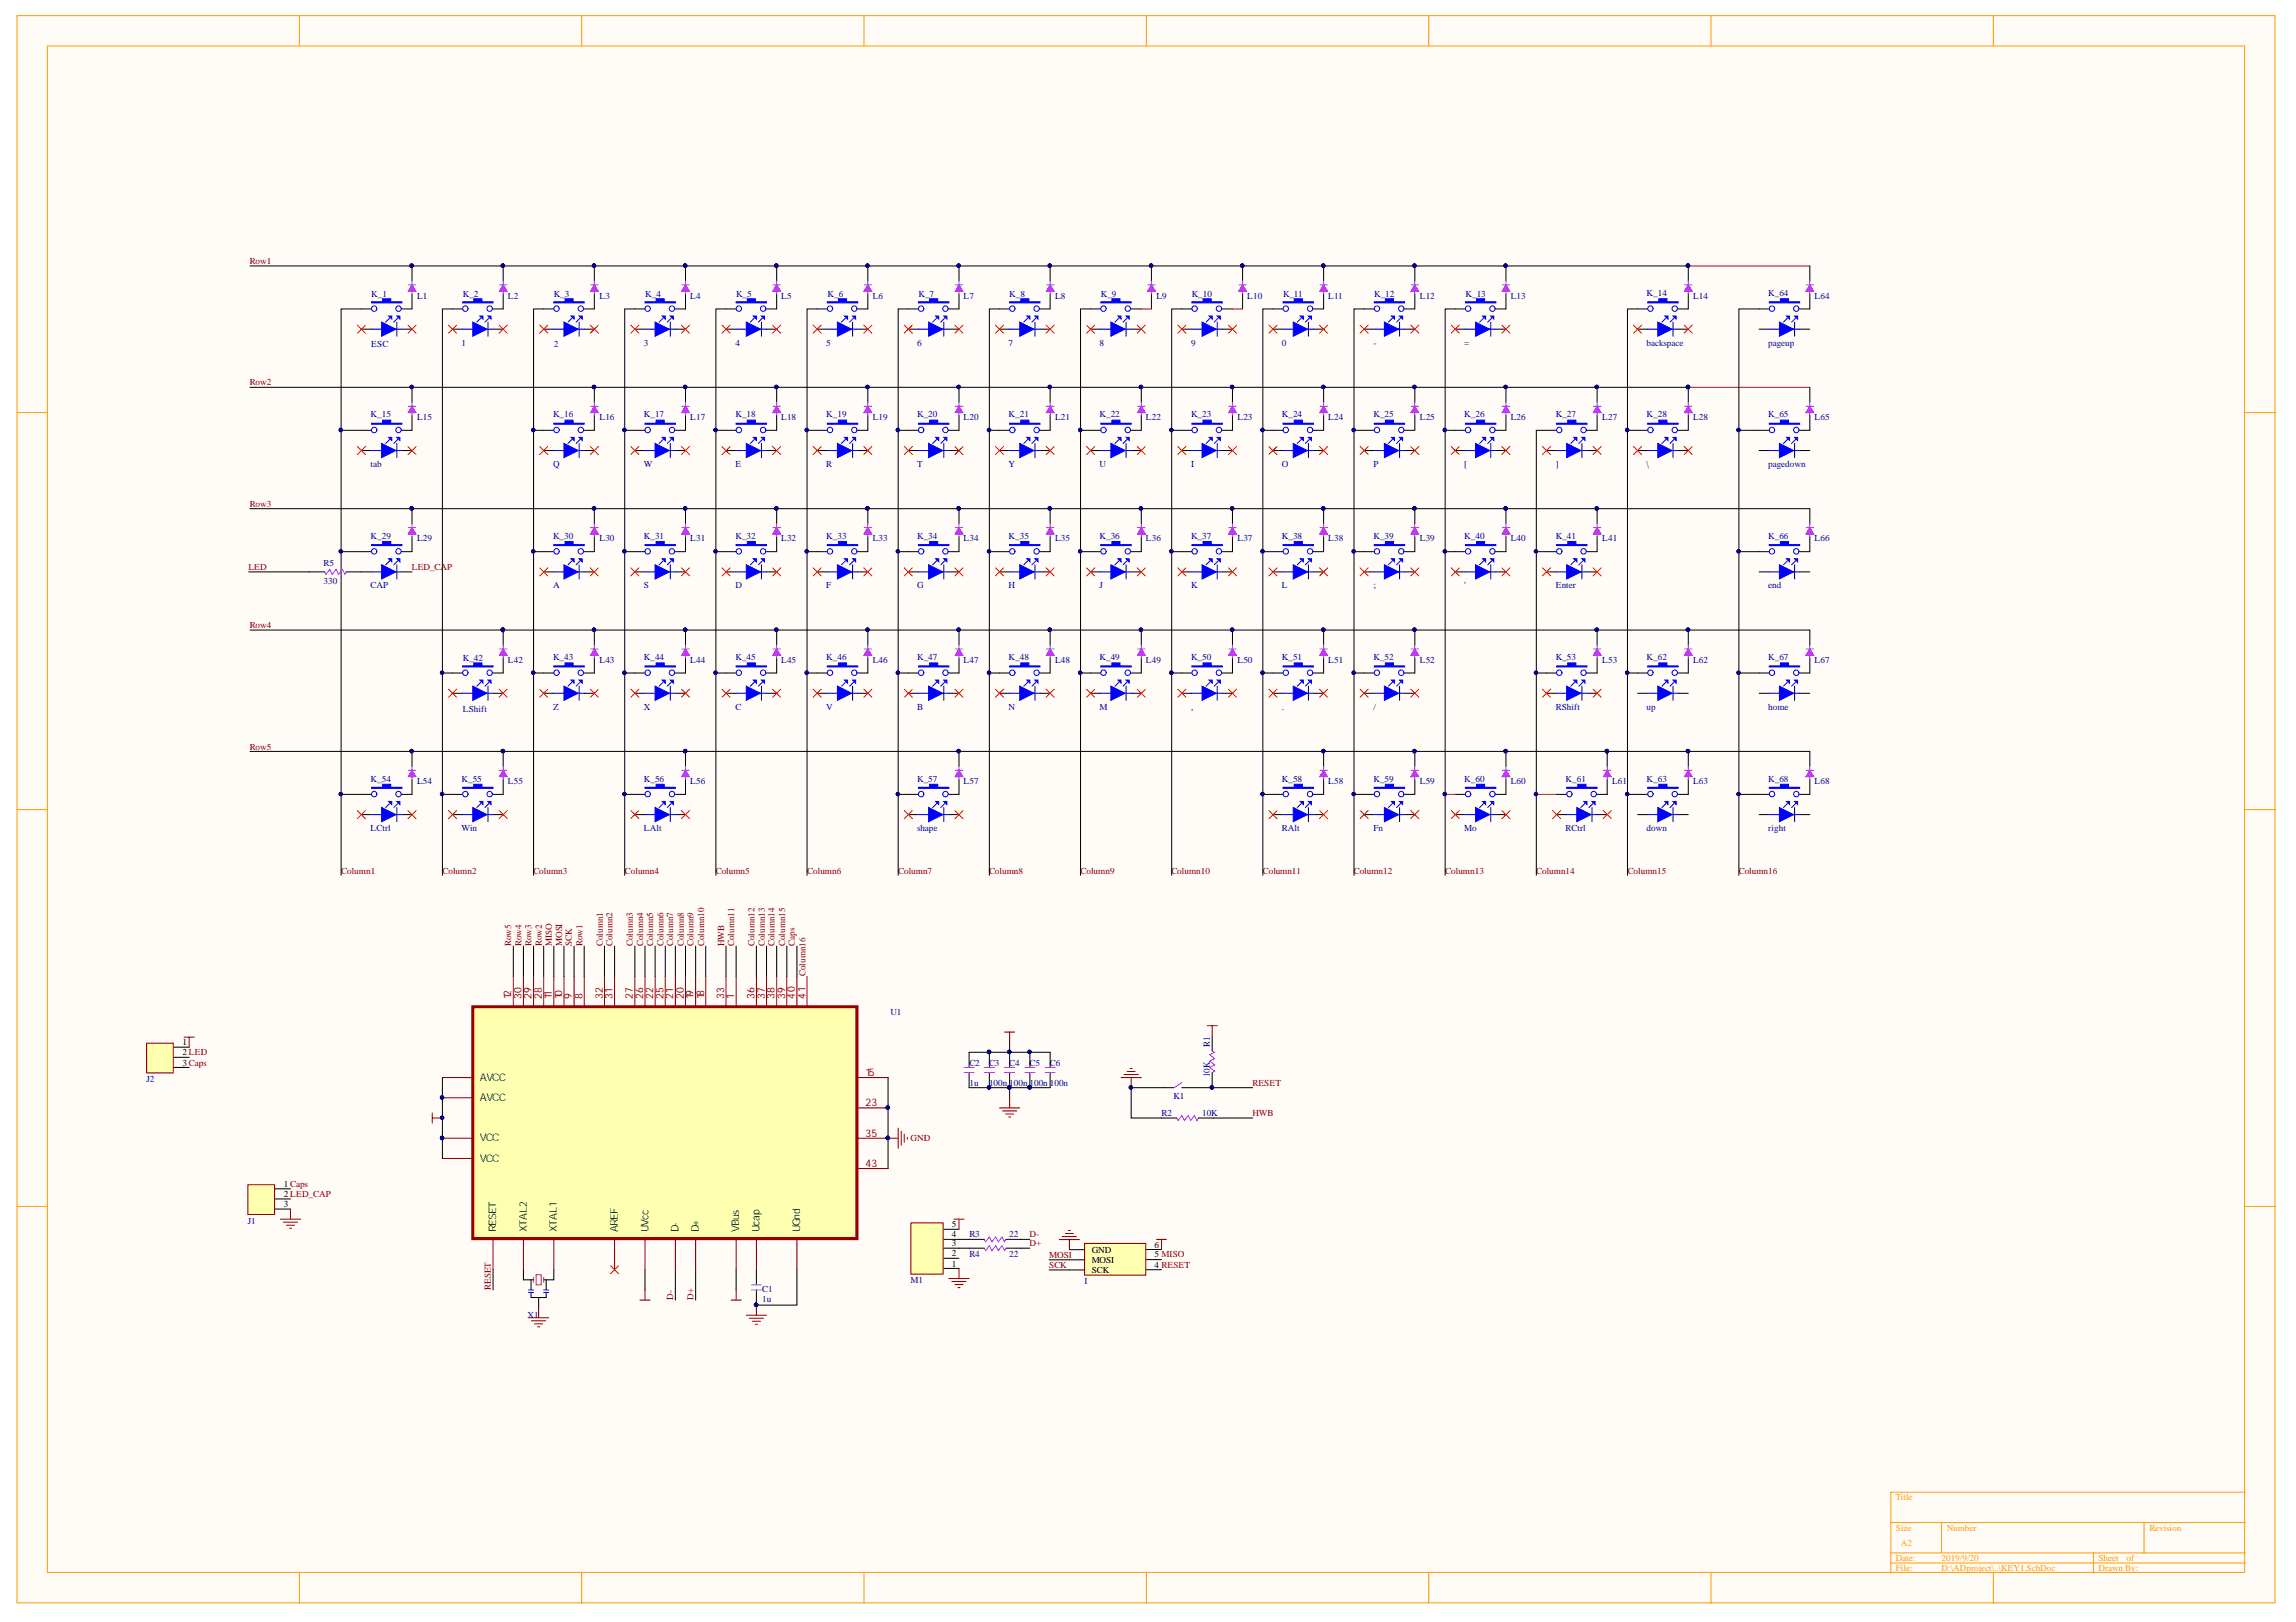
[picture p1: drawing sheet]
<svg xmlns="http://www.w3.org/2000/svg" width="297mm" height="210mm" viewBox="0 0 297 210" stroke-linecap="round" stroke-linejoin="round" font-family="sans-serif">
<defs><g id="words">
<g font-size="1.4" fill="#900">
<text x="66.1" y="129.3" transform="rotate(-90 66.1 129.3)">12</text>
<text x="67.5" y="129.3" transform="rotate(-90 67.5 129.3)">30</text>
<text x="68.8" y="129.3" transform="rotate(-90 68.8 129.3)">29</text>
<text x="70.1" y="129.3" transform="rotate(-90 70.1 129.3)">28</text>
<text x="71.4" y="129.3" transform="rotate(-90 71.4 129.3)">11</text>
<text x="72.7" y="129.3" transform="rotate(-90 72.7 129.3)">10</text>
<text x="74" y="129.3" transform="rotate(-90 74 129.3)">9</text>
<text x="75.4" y="129.3" transform="rotate(-90 75.4 129.3)">8</text>
<text x="78" y="129.3" transform="rotate(-90 78 129.3)">32</text>
<text x="79.2" y="129.3" transform="rotate(-90 79.2 129.3)">31</text>
<text x="81.9" y="129.3" transform="rotate(-90 81.9 129.3)">27</text>
<text x="83.2" y="129.3" transform="rotate(-90 83.2 129.3)">26</text>
<text x="84.5" y="129.3" transform="rotate(-90 84.5 129.3)">22</text>
<text x="85.8" y="129.3" transform="rotate(-90 85.8 129.3)">25</text>
<text x="87.1" y="129.3" transform="rotate(-90 87.1 129.3)">21</text>
<text x="88.5" y="129.3" transform="rotate(-90 88.5 129.3)">20</text>
<text x="89.7" y="129.3" transform="rotate(-90 89.7 129.3)">19</text>
<text x="91.1" y="129.3" transform="rotate(-90 91.1 129.3)">18</text>
<text x="93.7" y="129.3" transform="rotate(-90 93.7 129.3)">33</text>
<text x="95" y="129.3" transform="rotate(-90 95 129.3)">1</text>
<text x="97.6" y="129.3" transform="rotate(-90 97.6 129.3)">36</text>
<text x="98.9" y="129.3" transform="rotate(-90 98.9 129.3)">37</text>
<text x="100.2" y="129.3" transform="rotate(-90 100.2 129.3)">38</text>
<text x="101.6" y="129.3" transform="rotate(-90 101.6 129.3)">39</text>
<text x="102.8" y="129.3" transform="rotate(-90 102.8 129.3)">40</text>
<text x="104.2" y="129.3" transform="rotate(-90 104.2 129.3)">41</text>
<text x="112" y="143.1">23</text>
<text x="112" y="139.2">15</text>
<text x="112" y="147.1">35</text>
<text x="112" y="151">43</text>
</g>
<g font-size="1.4" fill="#008000">
<text x="62.1" y="142.5">AVCC</text>
<text x="62.1" y="139.8">AVCC</text>
<text x="62.1" y="147.7">VCC</text>
<text x="62.1" y="150.3">VCC</text>
<text x="64.2" y="159.4" transform="rotate(-90 64.2 159.4)">RESET</text>
<text x="68.2" y="159.4" transform="rotate(-90 68.2 159.4)">XTAL2</text>
<text x="72.1" y="159.4" transform="rotate(-90 72.1 159.4)">XTAL1</text>
<text x="79.9" y="159.4" transform="rotate(-90 79.9 159.4)">AREF</text>
<text x="83.9" y="159.4" transform="rotate(-90 83.9 159.4)">UVcc</text>
<text x="87.8" y="159.4" transform="rotate(-90 87.8 159.4)">D-</text>
<text x="90.4" y="159.4" transform="rotate(-90 90.4 159.4)">D+</text>
<text x="95.6" y="159.4" transform="rotate(-90 95.6 159.4)">VBus</text>
<text x="98.3" y="159.4" transform="rotate(-90 98.3 159.4)">Ucap</text>
<text x="103.5" y="159.4" transform="rotate(-90 103.5 159.4)">UGnd</text>
</g>
<g font-size="1.2" fill="#800000">
<text x="32.3" y="34.2">Row1</text>
<text x="32.3" y="49.9">Row2</text>
<text x="32.3" y="65.6">Row3</text>
<text x="32.1" y="73.8">LED</text>
<text x="53.3" y="73.8">LED_CAP</text>
<text x="32.3" y="81.3">Row4</text>
<text x="32.3" y="97">Row5</text>
<text x="44.1" y="113.1">Column1</text>
<text x="57.3" y="113.1">Column2</text>
<text x="69" y="113.1">Column3</text>
<text x="80.8" y="113.1">Column4</text>
<text x="92.6" y="113.1">Column5</text>
<text x="104.4" y="113.1">Column6</text>
<text x="116.2" y="113.1">Column7</text>
<text x="128" y="113.1">Column8</text>
<text x="139.8" y="113.1">Column9</text>
<text x="151.5" y="113.1">Column10</text>
<text x="163.4" y="113.1">Column11</text>
<text x="175.1" y="113.1">Column12</text>
<text x="187" y="113.1">Column13</text>
<text x="198.7" y="113.1">Column14</text>
<text x="210.6" y="113.1">Column15</text>
<text x="225" y="113.1">Column16</text>
<text x="66.1" y="122.4" transform="rotate(-90 66.1 122.4)">Row5</text>
<text x="67.5" y="122.4" transform="rotate(-90 67.5 122.4)">Row4</text>
<text x="68.8" y="122.4" transform="rotate(-90 68.8 122.4)">Row3</text>
<text x="70.1" y="122.4" transform="rotate(-90 70.1 122.4)">Row2</text>
<text x="71.4" y="122.4" transform="rotate(-90 71.4 122.4)">MISO</text>
<text x="72.7" y="122.4" transform="rotate(-90 72.7 122.4)">MOSI</text>
<text x="74" y="122.4" transform="rotate(-90 74 122.4)">SCK</text>
<text x="75.4" y="122.4" transform="rotate(-90 75.4 122.4)">Row1</text>
<text x="78" y="122.4" transform="rotate(-90 78 122.4)">Column1</text>
<text x="79.2" y="122.4" transform="rotate(-90 79.2 122.4)">Column2</text>
<text x="81.9" y="122.4" transform="rotate(-90 81.9 122.4)">Column3</text>
<text x="83.2" y="122.4" transform="rotate(-90 83.2 122.4)">Column4</text>
<text x="84.5" y="122.4" transform="rotate(-90 84.5 122.4)">Column5</text>
<text x="85.8" y="122.4" transform="rotate(-90 85.8 122.4)">Column6</text>
<text x="87.1" y="122.4" transform="rotate(-90 87.1 122.4)">Column7</text>
<text x="88.5" y="122.4" transform="rotate(-90 88.5 122.4)">Column8</text>
<text x="89.7" y="122.4" transform="rotate(-90 89.7 122.4)">Column9</text>
<text x="91.1" y="122.4" transform="rotate(-90 91.1 122.4)">Column10</text>
<text x="93.7" y="122.4" transform="rotate(-90 93.7 122.4)">HWB</text>
<text x="95" y="122.4" transform="rotate(-90 95 122.4)">Column11</text>
<text x="97.6" y="122.4" transform="rotate(-90 97.6 122.4)">Column12</text>
<text x="98.9" y="122.4" transform="rotate(-90 98.9 122.4)">Column13</text>
<text x="100.2" y="122.4" transform="rotate(-90 100.2 122.4)">Column14</text>
<text x="101.6" y="122.4" transform="rotate(-90 101.6 122.4)">Column15</text>
<text x="102.8" y="122.4" transform="rotate(-90 102.8 122.4)">Caps</text>
<text x="104.2" y="126.3" transform="rotate(-90 104.2 126.3)">Column16</text>
<text x="162" y="140.5">RESET</text>
<text x="117.8" y="147.7">GND</text>
<text x="162" y="144.4">HWB</text>
<text x="133.2" y="160.1">D-</text>
<text x="133.2" y="161.3">D+</text>
<text x="63.5" y="167" transform="rotate(-90 63.5 167)">RESET</text>
<text x="135.7" y="162.8">MOSI</text>
<text x="135.7" y="164.1">SCK</text>
<text x="87.1" y="168.2" transform="rotate(-90 87.1 168.2)">D-</text>
<text x="89.7" y="168.2" transform="rotate(-90 89.7 168.2)">D+</text>
</g>
<g font-size="1.2" fill="#000080">
<text x="48" y="38.4">K_1</text>
<text x="54" y="38.6">L1</text>
<text x="59.9" y="38.4">K_2</text>
<text x="65.7" y="38.6">L2</text>
<text x="71.6" y="38.4">K_3</text>
<text x="77.6" y="38.6">L3</text>
<text x="83.5" y="38.4">K_4</text>
<text x="89.3" y="38.6">L4</text>
<text x="95.2" y="38.4">K_5</text>
<text x="101.1" y="38.6">L5</text>
<text x="107.1" y="38.4">K_6</text>
<text x="112.9" y="38.6">L6</text>
<text x="118.8" y="38.4">K_7</text>
<text x="124.7" y="38.6">L7</text>
<text x="130.6" y="38.4">K_8</text>
<text x="136.5" y="38.6">L8</text>
<text x="142.4" y="38.4">K_9</text>
<text x="149.6" y="38.6">L9</text>
<text x="154.2" y="38.4">K_10</text>
<text x="161.4" y="38.6">L10</text>
<text x="166" y="38.4">K_11</text>
<text x="171.8" y="38.6">L11</text>
<text x="177.8" y="38.4">K_12</text>
<text x="183.7" y="38.6">L12</text>
<text x="189.6" y="38.4">K_13</text>
<text x="195.4" y="38.6">L13</text>
<text x="213" y="38.3">K_14</text>
<text x="219" y="38.6">L14</text>
<text x="228.8" y="38.3">K_64</text>
<text x="234.8" y="38.6">L64</text>
<text x="48" y="45">ESC</text>
<text x="59.7" y="44.7">1</text>
<text x="71.6" y="45">2</text>
<text x="83.3" y="44.7">3</text>
<text x="95.1" y="44.7">4</text>
<text x="106.9" y="44.7">5</text>
<text x="118.7" y="44.7">6</text>
<text x="130.5" y="44.7">7</text>
<text x="142.2" y="44.7">8</text>
<text x="154.1" y="44.7">9</text>
<text x="165.8" y="44.7">0</text>
<text x="177.7" y="44.7">-</text>
<text x="189.4" y="44.7">=</text>
<text x="213" y="44.7">backspace</text>
<text x="228.8" y="44.7">pageup</text>
<text x="48" y="54">K_15</text>
<text x="54" y="54.3">L15</text>
<text x="71.5" y="54">K_16</text>
<text x="77.6" y="54.3">L16</text>
<text x="83.3" y="54">K_17</text>
<text x="89.3" y="54.3">L17</text>
<text x="95.1" y="54">K_18</text>
<text x="101.1" y="54.3">L18</text>
<text x="106.9" y="54">K_19</text>
<text x="112.9" y="54.3">L19</text>
<text x="118.7" y="54">K_20</text>
<text x="124.7" y="54.3">L20</text>
<text x="130.5" y="54">K_21</text>
<text x="136.5" y="54.3">L21</text>
<text x="142.2" y="54">K_22</text>
<text x="148.3" y="54.3">L22</text>
<text x="154.1" y="54">K_23</text>
<text x="160.1" y="54.3">L23</text>
<text x="165.8" y="54">K_24</text>
<text x="171.8" y="54.3">L24</text>
<text x="177.7" y="54">K_25</text>
<text x="183.7" y="54.3">L25</text>
<text x="189.4" y="54">K_26</text>
<text x="195.4" y="54.3">L26</text>
<text x="201.3" y="54">K_27</text>
<text x="207.3" y="54.3">L27</text>
<text x="213" y="54">K_28</text>
<text x="219" y="54.3">L28</text>
<text x="228.8" y="54">K_65</text>
<text x="234.8" y="54.3">L65</text>
<text x="48" y="60.4">tab</text>
<text x="71.5" y="60.4">Q</text>
<text x="83.3" y="60.4">W</text>
<text x="95.1" y="60.4">E</text>
<text x="106.9" y="60.4">R</text>
<text x="118.7" y="60.4">T</text>
<text x="130.5" y="60.4">Y</text>
<text x="142.2" y="60.4">U</text>
<text x="154.1" y="60.4">I</text>
<text x="165.8" y="60.4">O</text>
<text x="177.7" y="60.4">P</text>
<text x="189.4" y="60.4">[</text>
<text x="201.3" y="60.4">]</text>
<text x="213" y="60.4">\</text>
<text x="228.8" y="60.4">pagedown</text>
<text x="48" y="69.7">K_29</text>
<text x="54" y="70.1">L29</text>
<text x="71.5" y="69.7">K_30</text>
<text x="77.6" y="70.1">L30</text>
<text x="83.3" y="69.7">K_31</text>
<text x="89.3" y="70.1">L31</text>
<text x="95.1" y="69.7">K_32</text>
<text x="101.1" y="70.1">L32</text>
<text x="106.9" y="69.7">K_33</text>
<text x="112.9" y="70.1">L33</text>
<text x="118.7" y="69.7">K_34</text>
<text x="124.7" y="70.1">L34</text>
<text x="130.5" y="69.7">K_35</text>
<text x="136.5" y="70.1">L35</text>
<text x="142.2" y="69.7">K_36</text>
<text x="148.3" y="70.1">L36</text>
<text x="154.1" y="69.7">K_37</text>
<text x="160.1" y="70.1">L37</text>
<text x="165.8" y="69.7">K_38</text>
<text x="171.8" y="70.1">L38</text>
<text x="177.7" y="69.7">K_39</text>
<text x="183.7" y="70.1">L39</text>
<text x="189.4" y="69.7">K_40</text>
<text x="195.4" y="70.1">L40</text>
<text x="201.3" y="69.7">K_41</text>
<text x="207.3" y="70.1">L41</text>
<text x="228.8" y="69.7">K_66</text>
<text x="234.8" y="70.1">L66</text>
<text x="41.9" y="75.5">330</text>
<text x="41.9" y="73.3">R5</text>
<text x="48" y="76.1">CAP</text>
<text x="71.5" y="76.1">A</text>
<text x="83.3" y="76.1">S</text>
<text x="95.1" y="76.1">D</text>
<text x="106.9" y="76.1">F</text>
<text x="118.7" y="76.1">G</text>
<text x="130.5" y="76.1">H</text>
<text x="142.2" y="76.1">J</text>
<text x="154.1" y="76.1">K</text>
<text x="165.8" y="76.1">L</text>
<text x="177.7" y="76.1">;</text>
<text x="189.4" y="76.1">'</text>
<text x="201.3" y="76.1">Enter</text>
<text x="228.8" y="76.1">end</text>
<text x="59.9" y="85.5">K_42</text>
<text x="65.7" y="85.8">L42</text>
<text x="71.5" y="85.4">K_43</text>
<text x="77.6" y="85.8">L43</text>
<text x="83.3" y="85.4">K_44</text>
<text x="89.3" y="85.8">L44</text>
<text x="95.1" y="85.4">K_45</text>
<text x="101.1" y="85.8">L45</text>
<text x="106.9" y="85.4">K_46</text>
<text x="112.9" y="85.8">L46</text>
<text x="118.7" y="85.4">K_47</text>
<text x="124.7" y="85.8">L47</text>
<text x="130.5" y="85.4">K_48</text>
<text x="136.5" y="85.8">L48</text>
<text x="142.2" y="85.4">K_49</text>
<text x="148.3" y="85.8">L49</text>
<text x="154.1" y="85.4">K_50</text>
<text x="160.1" y="85.8">L50</text>
<text x="165.8" y="85.4">K_51</text>
<text x="171.8" y="85.8">L51</text>
<text x="177.7" y="85.4">K_52</text>
<text x="183.7" y="85.8">L52</text>
<text x="201.3" y="85.4">K_53</text>
<text x="207.3" y="85.8">L53</text>
<text x="213" y="85.4">K_62</text>
<text x="219" y="85.8">L62</text>
<text x="228.8" y="85.4">K_67</text>
<text x="234.8" y="85.8">L67</text>
<text x="59.9" y="92.1">LShift</text>
<text x="71.5" y="91.9">Z</text>
<text x="83.3" y="91.9">X</text>
<text x="95.1" y="91.9">C</text>
<text x="106.9" y="91.9">V</text>
<text x="118.7" y="91.9">B</text>
<text x="130.5" y="91.9">N</text>
<text x="142.2" y="91.9">M</text>
<text x="154.1" y="91.9">,</text>
<text x="165.8" y="91.9">.</text>
<text x="177.7" y="91.9">/</text>
<text x="201.3" y="91.9">RShift</text>
<text x="213" y="91.9">up</text>
<text x="228.8" y="91.9">home</text>
<text x="48" y="101.1">K_54</text>
<text x="54" y="101.4">L54</text>
<text x="59.7" y="101.1">K_55</text>
<text x="65.7" y="101.4">L55</text>
<text x="83.3" y="101.1">K_56</text>
<text x="89.3" y="101.4">L56</text>
<text x="118.7" y="101.1">K_57</text>
<text x="124.7" y="101.4">L57</text>
<text x="165.8" y="101.1">K_58</text>
<text x="171.8" y="101.4">L58</text>
<text x="177.7" y="101.1">K_59</text>
<text x="183.7" y="101.4">L59</text>
<text x="189.4" y="101.1">K_60</text>
<text x="195.4" y="101.4">L60</text>
<text x="202.5" y="101.1">K_61</text>
<text x="208.6" y="101.4">L61</text>
<text x="213" y="101.1">K_63</text>
<text x="219" y="101.4">L63</text>
<text x="228.8" y="101.1">K_68</text>
<text x="234.8" y="101.4">L68</text>
<text x="48" y="107.5">LCtrl</text>
<text x="59.7" y="107.5">Win</text>
<text x="83.3" y="107.5">LAlt</text>
<text x="118.7" y="107.5">shape</text>
<text x="165.8" y="107.5">RAlt</text>
<text x="177.7" y="107.5">Fn</text>
<text x="189.4" y="107.5">Mo</text>
<text x="202.5" y="107.5">RCtrl</text>
<text x="213" y="107.5">down</text>
<text x="228.8" y="107.5">right</text>
<text x="115.2" y="131.3">U1</text>
<text x="125.4" y="137.9">C2</text>
<text x="128" y="137.9">C3</text>
<text x="130.6" y="137.9">C4</text>
<text x="133.2" y="137.9">C5</text>
<text x="135.8" y="137.9">C6</text>
<text x="156.5" y="135.5" transform="rotate(-90 156.5 135.5)">R1</text>
<text x="18.9" y="140">J2</text>
<text x="125.4" y="140.5">1u</text>
<text x="128" y="140.5">100n 100n 100n 100n</text>
<text x="151.8" y="142.2">K1</text>
<text x="156.5" y="139.4" transform="rotate(-90 156.5 139.4)">10K</text>
<text x="150.3" y="144.4">R2</text>
<text x="155.5" y="144.4">10K</text>
<text x="32.1" y="158.3">J1</text>
<text x="125.4" y="160.1">R3</text>
<text x="130.6" y="160.1">22</text>
<text x="98.6" y="167.2">C1</text>
<text x="117.8" y="166">M1</text>
<text x="125.4" y="162.7">R4</text>
<text x="130.6" y="162.7">22</text>
<text x="140.3" y="166.2">I</text>
<text x="68.2" y="170.5">X1</text>
<text x="98.6" y="168.5">1u</text>
</g>
<g font-size="1.2">
<text x="23.6" y="135.3">1</text>
<text x="23.6" y="136.5">2 LED</text>
<text x="23.6" y="137.9">3 Caps</text>
<text x="36.7" y="153.6">1 Caps</text>
<text x="36.7" y="154.9">2 LED_CAP</text>
<text x="36.7" y="156.2">3</text>
<text x="123.1" y="161.3">3</text>
<text x="123.1" y="160.1">4</text>
<text x="123.1" y="158.8">5</text>
<text x="149.4" y="161.5">6</text>
<text x="123.1" y="163.9">1</text>
<text x="123.1" y="162.6">2</text>
<text x="141.2" y="162.1">GND</text>
<text x="141.2" y="163.4">MOSI</text>
<text x="141.2" y="164.8">SCK</text>
<text x="149.4" y="162.7">5 MISO</text>
<text x="149.4" y="164.1">4 RESET</text>
</g>
<g font-size="1.2" fill="#f90">
<text x="245.3" y="194.2">Title</text>
<text x="245.3" y="198.1">Size</text>
<text x="245.3" y="202">Date:</text>
<text x="245.3" y="203.3">File:</text>
<text x="245.9" y="200.1">A2</text>
<text x="251.2" y="202">2019/9/20</text>
<text x="251.2" y="203.3">D:\ADproject\..\KEY1.SchDoc</text>
<text x="251.9" y="198.1">Number</text>
<text x="271.5" y="202">Sheet</text>
<text x="271.5" y="203.3">Drawn By:</text>
<text x="275.1" y="202">of</text>
<text x="278.1" y="198.1">Revision</text>
</g>
</g></defs>
<g fill="#fffcf8" stroke="#f90" stroke-width=".13">
<path d="M2.2 2h292.1v205.4h-292.1z"/>
<path d="M6.1 6h284.3v197.5h-284.3z"/>
</g>
<g fill="none" stroke="#f90" stroke-width=".13">
<path d="M38.7 2v4M75.3 2v4M111.8 2v4M148.3 2v4M184.8 2v4M221.4 2v4M257.9 2v4M2.2 53.4h3.9M290.5 53.4h3.9M2.2 104.8h3.9M290.5 104.8h3.9M2.2 156.1h3.9"/>
<path d="M290.5 156.1h3.9M244.6 197h45.9M251.2 197v4M277.4 197v4M290.5 193.1h-45.9v10.5M38.7 203.6v3.9M75.3 203.6v3.9M111.8 203.6v3.9M148.3 203.6v3.9M184.8 203.6v3.9M221.4 203.6v3.9M244.6 201h45.9"/>
<path d="M244.6 202.3h45.9M257.9 203.6v3.9M270.8 201v2.6"/>
</g>
<path d="M61.2 130.3h49.7v30h-49.7z" fill="#ffffb0" stroke="#900" stroke-width=".39"/>
<g fill="none" stroke="#900" stroke-width=".13">
<path d="M57.2 139.4h4M66.4 126.4v3.9M67.7 126.4v3.9M69 126.4v3.9M70.3 126.4v3.9M71.6 126.4v3.9M73 126.4v3.9M74.3 126.4v3.9M75.6 126.4v3.9M78.2 126.4v3.9M79.5 126.4v3.9M82.1 126.4v3.9"/>
<path d="M83.4 126.4v3.9M84.8 126.4v3.9M86.1 126.4v3.9M87.4 126.4v3.9M88.7 126.4v3.9M90 126.4v3.9M91.3 126.4v3.9M93.9 126.4v3.9M95.2 126.4v3.9M97.9 126.4v3.9M99.2 126.4v3.9M100.5 126.4v3.9"/>
<path d="M101.8 126.4v3.9M103.1 126.4v3.9M104.4 126.4v3.9M111 139.4h3.9M57.2 147.3h4M57.2 149.9h4M57.2 142.1h4M111 151.2h3.9M111 147.3h3.9M111 143.4h3.9M63.8 160.4v3.9M67.7 160.4v3.9"/>
<path d="M71.6 160.4v3.9M79.5 160.4v3.9M83.4 160.4v3.9M87.4 160.4v3.9M90 160.4v3.9M95.2 160.4v3.9M97.9 160.4v3.9M103.1 160.4v3.9"/>
</g>
<g fill="#000080" stroke="#000080" stroke-width=".13">
<circle cx="114.8" cy="147.3" r=".22"/>
<circle cx="114.8" cy="143.3" r=".22"/>
<circle cx="57.2" cy="147.3" r=".22"/>
<circle cx="57.2" cy="142" r=".22"/>
<circle cx="97.8" cy="168.9" r=".22"/>
<circle cx="57.2" cy="144.6" r=".22"/>
<circle cx="156.8" cy="140.7" r=".22"/>
<circle cx="127.9" cy="140.7" r=".22"/>
<circle cx="128" cy="136.1" r=".22"/>
<circle cx="130.6" cy="140.7" r=".22"/>
<circle cx="130.6" cy="136.1" r=".22"/>
<circle cx="133.2" cy="140.7" r=".22"/>
<circle cx="133.2" cy="136.1" r=".22"/>
</g>
<g fill="none" stroke="#800000" stroke-width=".13">
<path d="M130 133.6h1.3M130.6 133.6v1.3M156.2 132.7h1.3M156.8 132.7v1.3M55.9 144v1.3M55.9 144.7h1.3M114.9 147.3h1.3M116.2 146v2.6M116.6 146.4v1.8M117 146.8v1M117.4 147.2v.2M129.3 143.4h2.6"/>
<path d="M129.7 143.8h1.8M130.1 144.2h1M130.5 144.6h.2M130.6 142.1v1.3M68.4 170.5h2.6M68.8 170.9h1.8M69.2 171.3h1M69.6 171.7h.2M69.7 169.2v1.3M82.8 168.2h1.3M83.4 166.9v1.3M94.6 168.2h1.3"/>
<path d="M95.2 166.9v1.3M96.5 170.2h2.7M96.9 170.6h1.9M97.3 171h1.1M97.7 171.4h.3M97.9 168.9v1.3"/>
</g>
<path d="M69 165.3v.7M69.4 165h.6v1.3h-.6zM70.3 165.3v.7" fill="none" stroke="#da2467" stroke-width=".13"/>
<g fill="none" stroke="#000" stroke-width=".13">
<path d="M125.4 136.2v1.9M125.4 138.8v2M128 136.2v1.9M128 138.8v2M130.6 136.2v1.9M130.6 138.8v2M133.2 136.2v1.9M133.2 138.8v2M135.9 136.2v1.9M135.9 138.8v2M156.8 134v2M156.8 138.8v2"/>
<path d="M150.3 144.7h1.9M150.6 140.8h1.3M152.9 140.8h1.3M155 144.7h2M67.7 165.6h1.3M68.7 167.3v.6h2v-.6M68.7 165.6v1.3M69.7 167.9v1.3M70.3 165.6h1.3M70.7 165.6v1.3M97.9 164.3v2M97.9 166.9v2"/>
</g>
<path d="M68.4 166.9h.6M68.4 167.3h.6M70.3 166.9h.7M70.3 167.3h.7" fill="none" stroke="#00f" stroke-width=".13"/>
<g fill="none" stroke="#bc39ff" stroke-width=".13">
<path d="M124.7 138.8h1.3M124.7 138.1h1.3M127.3 138.8h1.4M127.3 138.1h1.4M130 138.8h1.3M130 138.1h1.3M132.6 138.8h1.3M132.6 138.1h1.3M135.2 138.8h1.3M135.2 138.1h1.3M156.8 136l.4 .2-.7 .3 .7 .5-.7 .3 .7 .5-.7 .3 .7 .5-.4 .2M152.2 144.7l.2 .3 .5-.6 .3 .6 .5-.6 .3 .6 .5-.6 .4 .6 .1-.3"/>
<path d="M152.9 140.1l-1 .7M97.2 166.9h1.3M97.2 166.3h1.3"/>
</g>
<path d="M117.8 158.3h4.2v6.6h-4.2z" fill="#ffffb0" stroke="#800000" stroke-width=".13"/>
<path d="M46.8 40h1.3M52 40h1.3M122.1 159.1h2M122.1 164.1h2M122.1 162.8h2M122.1 161.5h2M122.1 160.4h2M125.4 161.5h1.9M125.4 160.4h1.9M130.1 161.5h2M130.1 160.4h2" fill="none" stroke="#000" stroke-width=".13"/>
<path d="M145 139.4h2.7M145.4 139.1h1.9M145.8 138.7h1.1M146.2 138.3h.3M146.3 139.4v1.4M123.4 157.8h1.3M124.1 157.8v1.3M122.8 165.5h2.6M123.1 165.8h1.9M123.5 166.2h1.1M123.9 166.6h.3M124.1 164.1v1.4" fill="none" stroke="#800000" stroke-width=".13"/>
<path d="M127.3 160.4l.2 .3 .5-.6 .3 .6 .5-.6 .3 .6 .5-.6 .4 .6 .1-.3M127.3 161.5l.2 .4 .5-.7 .3 .7 .5-.7 .3 .7 .5-.7 .4 .7 .1-.4" fill="none" stroke="#bc39ff" stroke-width=".13"/>
<circle cx="146.3" cy="140.7" r=".22" fill="#000080" stroke="#000080" stroke-width=".13"/>
<path d="M48.1 39.1h1.4v-.4h1.1v.4h1.4v.1h-3.9z" fill-rule="evenodd" fill="#00f"/>
<g fill="none" stroke="#00f" stroke-width=".13">
<path d="M48.1 39.1h1.4v-.4h1.1v.4h1.4v.1h-3.9z"/>
<circle cx="48.4" cy="39.9" r=".35"/>
<circle cx="51.6" cy="39.9" r=".35"/>
</g>
<path d="M46.8 42.6h1.3M52 42.6h1.3" fill="none" stroke="#000" stroke-width=".13"/>
<path d="M49.4 41.7l1.8 .9-1.8 .9z" fill="#00f"/>
<path d="M48.1 42.6h3.9M49.4 41.7l1.8 .9-1.8 .9zM50.4 41.2l-.5 .5M51.5 41.2l-.6 .5" fill="none" stroke="#00f" stroke-width=".13"/>
<path d="M51.3 41.7v1.8" fill="none" stroke="#0c0087" stroke-width=".13"/>
<path d="M51.3 40.9h.4v.4z" fill="#00f"/>
<path d="M51.3 40.9h.4v.4z" fill="none" stroke="#00f" stroke-width=".13"/>
<path d="M50.3 40.9h.4v.4z" fill="#00f"/>
<path d="M50.3 40.9h.4v.4z" fill="none" stroke="#00f" stroke-width=".13"/>
<path d="M58.5 40h1.4M63.8 40h1.3" fill="none" stroke="#000" stroke-width=".13"/>
<path d="M59.9 39.1h1.4v-.4h1v.4h1.5v.1h-3.9z" fill-rule="evenodd" fill="#00f"/>
<g fill="none" stroke="#00f" stroke-width=".13">
<path d="M59.9 39.1h1.4v-.4h1v.4h1.5v.1h-3.9z"/>
<circle cx="60.2" cy="39.9" r=".35"/>
<circle cx="63.3" cy="39.9" r=".35"/>
</g>
<path d="M58.5 42.6h1.4M63.8 42.6h1.3" fill="none" stroke="#000" stroke-width=".13"/>
<path d="M61.2 41.7l1.8 .9-1.8 .9z" fill="#00f"/>
<path d="M59.9 42.6h3.9M61.2 41.7l1.8 .9-1.8 .9zM62.2 41.2l-.5 .5M63.3 41.2l-.6 .5" fill="none" stroke="#00f" stroke-width=".13"/>
<path d="M63.1 41.7v1.8" fill="none" stroke="#0c0087" stroke-width=".13"/>
<path d="M63.1 40.9h.4v.4z" fill="#00f"/>
<path d="M63.1 40.9h.4v.4z" fill="none" stroke="#00f" stroke-width=".13"/>
<path d="M62.1 40.9h.4v.4z" fill="#00f"/>
<path d="M62.1 40.9h.4v.4z" fill="none" stroke="#00f" stroke-width=".13"/>
<path d="M70.3 40h1.3M75.6 40h1.3" fill="none" stroke="#000" stroke-width=".13"/>
<path d="M71.6 39.1h1.5v-.4h1v.4h1.5v.1h-4z" fill-rule="evenodd" fill="#00f"/>
<g fill="none" stroke="#00f" stroke-width=".13">
<path d="M71.6 39.1h1.5v-.4h1v.4h1.5v.1h-4z"/>
<circle cx="72" cy="39.9" r=".35"/>
<circle cx="75.1" cy="39.9" r=".35"/>
</g>
<path d="M70.3 42.6h1.3M75.6 42.6h1.3" fill="none" stroke="#000" stroke-width=".13"/>
<path d="M73 41.7l1.8 .9-1.8 .9z" fill="#00f"/>
<path d="M71.6 42.6h4M73 41.7l1.8 .9-1.8 .9zM74 41.2l-.5 .5M75.1 41.2l-.6 .5" fill="none" stroke="#00f" stroke-width=".13"/>
<path d="M74.9 41.7v1.8" fill="none" stroke="#0c0087" stroke-width=".13"/>
<path d="M74.9 40.9h.4v.4z" fill="#00f"/>
<path d="M74.9 40.9h.4v.4z" fill="none" stroke="#00f" stroke-width=".13"/>
<path d="M73.9 40.9h.4v.4z" fill="#00f"/>
<path d="M73.9 40.9h.4v.4z" fill="none" stroke="#00f" stroke-width=".13"/>
<path d="M82.1 40h1.3M87.4 40h1.3" fill="none" stroke="#000" stroke-width=".13"/>
<path d="M83.4 39.1h1.5v-.4h1v.4h1.5v.1h-4z" fill-rule="evenodd" fill="#00f"/>
<g fill="none" stroke="#00f" stroke-width=".13">
<path d="M83.4 39.1h1.5v-.4h1v.4h1.5v.1h-4z"/>
<circle cx="83.8" cy="39.9" r=".35"/>
<circle cx="86.9" cy="39.9" r=".35"/>
</g>
<path d="M82.1 42.6h1.3M87.4 42.6h1.3" fill="none" stroke="#000" stroke-width=".13"/>
<path d="M84.8 41.7l1.8 .9-1.8 .9z" fill="#00f"/>
<path d="M83.4 42.6h4M84.8 41.7l1.8 .9-1.8 .9zM85.8 41.2l-.5 .5M86.9 41.2l-.6 .5" fill="none" stroke="#00f" stroke-width=".13"/>
<path d="M86.7 41.7v1.8" fill="none" stroke="#0c0087" stroke-width=".13"/>
<path d="M86.7 40.9h.4v.4z" fill="#00f"/>
<path d="M86.7 40.9h.4v.4z" fill="none" stroke="#00f" stroke-width=".13"/>
<path d="M85.7 40.9h.4v.4z" fill="#00f"/>
<path d="M85.7 40.9h.4v.4z" fill="none" stroke="#00f" stroke-width=".13"/>
<path d="M93.9 40h1.3M99.2 40h1.3" fill="none" stroke="#000" stroke-width=".13"/>
<path d="M95.2 39.1h1.5v-.4h1v.4h1.5v.1h-4z" fill-rule="evenodd" fill="#00f"/>
<g fill="none" stroke="#00f" stroke-width=".13">
<path d="M95.2 39.1h1.5v-.4h1v.4h1.5v.1h-4z"/>
<circle cx="95.6" cy="39.9" r=".35"/>
<circle cx="98.7" cy="39.9" r=".35"/>
</g>
<path d="M93.9 42.6h1.3M99.2 42.6h1.3" fill="none" stroke="#000" stroke-width=".13"/>
<path d="M96.5 41.7l1.9 .9-1.9 .9z" fill="#00f"/>
<path d="M95.2 42.6h4M96.5 41.7l1.9 .9-1.9 .9zM97.6 41.2l-.5 .5M98.6 41.2l-.5 .5" fill="none" stroke="#00f" stroke-width=".13"/>
<path d="M98.5 41.7v1.8" fill="none" stroke="#0c0087" stroke-width=".13"/>
<path d="M98.5 40.9h.4v.4z" fill="#00f"/>
<path d="M98.5 40.9h.4v.4z" fill="none" stroke="#00f" stroke-width=".13"/>
<path d="M97.5 40.9h.4v.4z" fill="#00f"/>
<path d="M97.5 40.9h.4v.4z" fill="none" stroke="#00f" stroke-width=".13"/>
<path d="M105.7 40h1.3M111 40h1.3" fill="none" stroke="#000" stroke-width=".13"/>
<path d="M107 39.1h1.5v-.4h1v.4h1.5v.1h-4z" fill-rule="evenodd" fill="#00f"/>
<g fill="none" stroke="#00f" stroke-width=".13">
<path d="M107 39.1h1.5v-.4h1v.4h1.5v.1h-4z"/>
<circle cx="107.4" cy="39.9" r=".35"/>
<circle cx="110.5" cy="39.9" r=".35"/>
</g>
<path d="M105.7 42.6h1.3M111 42.6h1.3" fill="none" stroke="#000" stroke-width=".13"/>
<path d="M108.3 41.7l1.9 .9-1.9 .9z" fill="#00f"/>
<path d="M107 42.6h4M108.3 41.7l1.9 .9-1.9 .9zM109.4 41.2l-.5 .5M110.4 41.2l-.5 .5" fill="none" stroke="#00f" stroke-width=".13"/>
<path d="M110.3 41.7v1.8" fill="none" stroke="#0c0087" stroke-width=".13"/>
<path d="M110.3 40.9h.4v.4z" fill="#00f"/>
<path d="M110.3 40.9h.4v.4z" fill="none" stroke="#00f" stroke-width=".13"/>
<path d="M109.3 40.9h.4v.4z" fill="#00f"/>
<path d="M109.3 40.9h.4v.4z" fill="none" stroke="#00f" stroke-width=".13"/>
<path d="M117.5 40h1.3M122.8 40h1.3" fill="none" stroke="#000" stroke-width=".13"/>
<path d="M118.8 39.1h1.5v-.4h1v.4h1.5v.1h-4z" fill-rule="evenodd" fill="#00f"/>
<g fill="none" stroke="#00f" stroke-width=".13">
<path d="M118.8 39.1h1.5v-.4h1v.4h1.5v.1h-4z"/>
<circle cx="119.2" cy="39.9" r=".35"/>
<circle cx="122.3" cy="39.9" r=".35"/>
</g>
<path d="M117.5 42.6h1.3M122.8 42.6h1.3" fill="none" stroke="#000" stroke-width=".13"/>
<path d="M120.1 41.7l1.9 .9-1.9 .9z" fill="#00f"/>
<path d="M118.8 42.6h4M120.1 41.7l1.9 .9-1.9 .9zM121.2 41.2l-.5 .5M122.2 41.2l-.5 .5" fill="none" stroke="#00f" stroke-width=".13"/>
<path d="M122.1 41.7v1.8" fill="none" stroke="#0c0087" stroke-width=".13"/>
<path d="M122.1 40.9h.4v.4z" fill="#00f"/>
<path d="M122.1 40.9h.4v.4z" fill="none" stroke="#00f" stroke-width=".13"/>
<path d="M121.1 40.9h.3v.4z" fill="#00f"/>
<path d="M121.1 40.9h.3v.4z" fill="none" stroke="#00f" stroke-width=".13"/>
<path d="M129.3 40h1.3M134.5 40h1.4" fill="none" stroke="#000" stroke-width=".13"/>
<path d="M130.6 39.1h1.5v-.4h1v.4h1.4v.1h-3.9z" fill-rule="evenodd" fill="#00f"/>
<g fill="none" stroke="#00f" stroke-width=".13">
<path d="M130.6 39.1h1.5v-.4h1v.4h1.4v.1h-3.9z"/>
<circle cx="131" cy="39.9" r=".35"/>
<circle cx="134.1" cy="39.9" r=".35"/>
</g>
<path d="M129.3 42.6h1.3M134.5 42.6h1.4" fill="none" stroke="#000" stroke-width=".13"/>
<path d="M131.9 41.7l1.9 .9-1.9 .9z" fill="#00f"/>
<path d="M130.6 42.6h3.9M131.9 41.7l1.9 .9-1.9 .9zM133 41.2l-.5 .5M134 41.2l-.5 .5" fill="none" stroke="#00f" stroke-width=".13"/>
<path d="M133.9 41.7v1.8" fill="none" stroke="#0c0087" stroke-width=".13"/>
<path d="M133.9 40.9h.4v.4z" fill="#00f"/>
<path d="M133.9 40.9h.4v.4z" fill="none" stroke="#00f" stroke-width=".13"/>
<path d="M132.8 40.9h.4v.4z" fill="#00f"/>
<path d="M132.8 40.9h.4v.4z" fill="none" stroke="#00f" stroke-width=".13"/>
<path d="M141.1 40h1.3M146.3 40h1.4" fill="none" stroke="#000" stroke-width=".13"/>
<path d="M142.4 39.1h1.5v-.4h1v.4h1.4v.1h-3.9z" fill-rule="evenodd" fill="#00f"/>
<g fill="none" stroke="#00f" stroke-width=".13">
<path d="M142.4 39.1h1.5v-.4h1v.4h1.4v.1h-3.9z"/>
<circle cx="142.8" cy="39.9" r=".35"/>
<circle cx="145.9" cy="39.9" r=".35"/>
</g>
<path d="M141.1 42.6h1.3M146.3 42.6h1.4" fill="none" stroke="#000" stroke-width=".13"/>
<path d="M143.7 41.7l1.9 .9-1.9 .9z" fill="#00f"/>
<path d="M142.4 42.6h3.9M143.7 41.7l1.9 .9-1.9 .9zM144.8 41.2l-.6 .5M145.8 41.2l-.5 .5" fill="none" stroke="#00f" stroke-width=".13"/>
<path d="M145.7 41.7v1.8" fill="none" stroke="#0c0087" stroke-width=".13"/>
<path d="M145.7 40.9h.4v.4z" fill="#00f"/>
<path d="M145.7 40.9h.4v.4z" fill="none" stroke="#00f" stroke-width=".13"/>
<path d="M144.6 40.9h.4v.4z" fill="#00f"/>
<path d="M144.6 40.9h.4v.4z" fill="none" stroke="#00f" stroke-width=".13"/>
<path d="M152.9 40h1.3M158.1 40h1.3" fill="none" stroke="#000" stroke-width=".13"/>
<path d="M154.2 39.1h1.4v-.4h1.1v.4h1.4v.1h-3.9z" fill-rule="evenodd" fill="#00f"/>
<g fill="none" stroke="#00f" stroke-width=".13">
<path d="M154.2 39.1h1.4v-.4h1.1v.4h1.4v.1h-3.9z"/>
<circle cx="154.5" cy="39.9" r=".35"/>
<circle cx="157.7" cy="39.9" r=".35"/>
</g>
<path d="M152.9 42.6h1.3M158.1 42.6h1.3" fill="none" stroke="#000" stroke-width=".13"/>
<path d="M155.5 41.7l1.8 .9-1.8 .9z" fill="#00f"/>
<path d="M154.2 42.6h3.9M155.5 41.7l1.8 .9-1.8 .9zM156.6 41.2l-.6 .5M157.6 41.2l-.5 .5" fill="none" stroke="#00f" stroke-width=".13"/>
<path d="M157.5 41.7v1.8" fill="none" stroke="#0c0087" stroke-width=".13"/>
<path d="M157.5 40.9h.4v.4z" fill="#00f"/>
<path d="M157.5 40.9h.4v.4z" fill="none" stroke="#00f" stroke-width=".13"/>
<path d="M156.4 40.9h.4v.4z" fill="#00f"/>
<path d="M156.4 40.9h.4v.4z" fill="none" stroke="#00f" stroke-width=".13"/>
<path d="M164.7 40h1.3M169.9 40h1.3" fill="none" stroke="#000" stroke-width=".13"/>
<path d="M166 39.1h1.4v-.4h1.1v.4h1.4v.1h-3.9z" fill-rule="evenodd" fill="#00f"/>
<g fill="none" stroke="#00f" stroke-width=".13">
<path d="M166 39.1h1.4v-.4h1.1v.4h1.4v.1h-3.9z"/>
<circle cx="166.3" cy="39.9" r=".35"/>
<circle cx="169.5" cy="39.9" r=".35"/>
</g>
<path d="M164.7 42.6h1.3M169.9 42.6h1.3" fill="none" stroke="#000" stroke-width=".13"/>
<path d="M167.3 41.7l1.8 .9-1.8 .9z" fill="#00f"/>
<path d="M166 42.6h3.9M167.3 41.7l1.8 .9-1.8 .9zM168.4 41.2l-.6 .5M169.4 41.2l-.5 .5" fill="none" stroke="#00f" stroke-width=".13"/>
<path d="M169.3 41.7v1.8" fill="none" stroke="#0c0087" stroke-width=".13"/>
<path d="M169.3 40.9h.4v.4z" fill="#00f"/>
<path d="M169.3 40.9h.4v.4z" fill="none" stroke="#00f" stroke-width=".13"/>
<path d="M168.2 40.9h.4v.4z" fill="#00f"/>
<path d="M168.2 40.9h.4v.4z" fill="none" stroke="#00f" stroke-width=".13"/>
<path d="M176.5 40h1.3M181.7 40h1.3" fill="none" stroke="#000" stroke-width=".13"/>
<path d="M177.8 39.1h1.4v-.4h1.1v.4h1.4v.1h-3.9z" fill-rule="evenodd" fill="#00f"/>
<g fill="none" stroke="#00f" stroke-width=".13">
<path d="M177.8 39.1h1.4v-.4h1.1v.4h1.4v.1h-3.9z"/>
<circle cx="178.1" cy="39.9" r=".35"/>
<circle cx="181.3" cy="39.9" r=".35"/>
</g>
<path d="M176.5 42.6h1.3M181.7 42.6h1.3" fill="none" stroke="#000" stroke-width=".13"/>
<path d="M179.1 41.7l1.8 .9-1.8 .9z" fill="#00f"/>
<path d="M177.8 42.6h3.9M179.1 41.7l1.8 .9-1.8 .9zM180.1 41.2l-.5 .5M181.2 41.2l-.5 .5" fill="none" stroke="#00f" stroke-width=".13"/>
<path d="M181.1 41.7v1.8" fill="none" stroke="#0c0087" stroke-width=".13"/>
<path d="M181.1 40.9h.4v.4z" fill="#00f"/>
<path d="M181.1 40.9h.4v.4z" fill="none" stroke="#00f" stroke-width=".13"/>
<path d="M180 40.9h.4v.4z" fill="#00f"/>
<path d="M180 40.9h.4v.4z" fill="none" stroke="#00f" stroke-width=".13"/>
<path d="M188.3 40h1.3M193.5 40h1.3" fill="none" stroke="#000" stroke-width=".13"/>
<path d="M189.6 39.1h1.4v-.4h1.1v.4h1.4v.1h-3.9z" fill-rule="evenodd" fill="#00f"/>
<g fill="none" stroke="#00f" stroke-width=".13">
<path d="M189.6 39.1h1.4v-.4h1.1v.4h1.4v.1h-3.9z"/>
<circle cx="189.9" cy="39.9" r=".35"/>
<circle cx="193.1" cy="39.9" r=".35"/>
</g>
<path d="M188.3 42.6h1.3M193.5 42.6h1.3" fill="none" stroke="#000" stroke-width=".13"/>
<path d="M190.9 41.7l1.8 .9-1.8 .9z" fill="#00f"/>
<path d="M189.6 42.6h3.9M190.9 41.7l1.8 .9-1.8 .9zM191.9 41.2l-.5 .5M193 41.2l-.5 .5" fill="none" stroke="#00f" stroke-width=".13"/>
<path d="M192.9 41.7v1.8" fill="none" stroke="#0c0087" stroke-width=".13"/>
<path d="M192.9 40.9h.4v.4z" fill="#00f"/>
<path d="M192.9 40.9h.4v.4z" fill="none" stroke="#00f" stroke-width=".13"/>
<path d="M191.8 40.9h.4v.4z" fill="#00f"/>
<path d="M191.8 40.9h.4v.4z" fill="none" stroke="#00f" stroke-width=".13"/>
<path d="M52.8 37.5v.2" fill="none" stroke="#fff" stroke-width=".13"/>
<path d="M52.8 36.9h1M53.3 36.9l.5 .8h-1z" fill="none" stroke="#bc39ff" stroke-width=".13"/>
<path d="M53.3 36.9l.5 .8h-1z" fill="#bc39ff"/>
<path d="M53.3 36.9l.5 .8h-1zM53.3 36.4v1.6M64.6 36.9h1M65.1 36.9l.5 .8h-1z" fill="none" stroke="#bc39ff" stroke-width=".13"/>
<path d="M53.3 34.4v2M53.3 38v2" fill="none" stroke="#000" stroke-width=".13"/>
<circle cx="53.3" cy="34.4" r=".22" fill="#000080" stroke="#000080" stroke-width=".13"/>
<path d="M64.6 37.5v.2" fill="none" stroke="#fff" stroke-width=".13"/>
<path d="M65.1 36.9l.5 .8h-1z" fill="#bc39ff"/>
<path d="M65.1 36.9l.5 .8h-1zM65.1 36.4v1.6M76.4 36.9h1M76.9 36.9l.5 .8h-1z" fill="none" stroke="#bc39ff" stroke-width=".13"/>
<path d="M65.1 34.4v2M65.1 38v2" fill="none" stroke="#000" stroke-width=".13"/>
<circle cx="65.1" cy="34.4" r=".22" fill="#000080" stroke="#000080" stroke-width=".13"/>
<path d="M76.4 37.5v.2" fill="none" stroke="#fff" stroke-width=".13"/>
<path d="M76.9 36.9l.5 .8h-1z" fill="#bc39ff"/>
<path d="M76.9 36.9l.5 .8h-1zM76.9 36.4v1.6M88.2 36.9h1M88.7 36.9l.5 .8h-1z" fill="none" stroke="#bc39ff" stroke-width=".13"/>
<path d="M76.9 34.4v2M76.9 38v2" fill="none" stroke="#000" stroke-width=".13"/>
<circle cx="76.8" cy="34.4" r=".22" fill="#000080" stroke="#000080" stroke-width=".13"/>
<path d="M88.2 37.5v.2" fill="none" stroke="#fff" stroke-width=".13"/>
<path d="M88.7 36.9l.5 .8h-1z" fill="#bc39ff"/>
<path d="M88.7 36.9l.5 .8h-1zM88.7 36.4v1.6M100 36.9h1M100.5 36.9l.5 .8h-1z" fill="none" stroke="#bc39ff" stroke-width=".13"/>
<path d="M88.7 34.4v2M88.7 38v2" fill="none" stroke="#000" stroke-width=".13"/>
<circle cx="88.6" cy="34.4" r=".22" fill="#000080" stroke="#000080" stroke-width=".13"/>
<path d="M100 37.5v.2" fill="none" stroke="#fff" stroke-width=".13"/>
<path d="M100.5 36.9l.5 .8h-1z" fill="#bc39ff"/>
<path d="M100.5 36.9l.5 .8h-1zM100.5 36.4v1.6M111.8 36.9h1M112.3 36.9l.5 .8h-1z" fill="none" stroke="#bc39ff" stroke-width=".13"/>
<path d="M100.5 34.4v2M100.5 38v2" fill="none" stroke="#000" stroke-width=".13"/>
<circle cx="100.4" cy="34.4" r=".22" fill="#000080" stroke="#000080" stroke-width=".13"/>
<path d="M111.8 37.5v.2" fill="none" stroke="#fff" stroke-width=".13"/>
<path d="M112.3 36.9l.5 .8h-1z" fill="#bc39ff"/>
<path d="M112.3 36.9l.5 .8h-1zM112.3 36.4v1.6M123.6 36.9h1M124.1 36.9l.5 .8h-1z" fill="none" stroke="#bc39ff" stroke-width=".13"/>
<path d="M112.3 34.4v2M112.3 38v2" fill="none" stroke="#000" stroke-width=".13"/>
<circle cx="112.2" cy="34.4" r=".22" fill="#000080" stroke="#000080" stroke-width=".13"/>
<path d="M123.6 37.5v.2" fill="none" stroke="#fff" stroke-width=".13"/>
<path d="M124.1 36.9l.5 .8h-1z" fill="#bc39ff"/>
<path d="M124.1 36.9l.5 .8h-1zM124.1 36.4v1.6M135.4 36.9h1M135.9 36.9l.5 .8h-1z" fill="none" stroke="#bc39ff" stroke-width=".13"/>
<path d="M124.1 34.4v2M124.1 38v2" fill="none" stroke="#000" stroke-width=".13"/>
<circle cx="124" cy="34.4" r=".22" fill="#000080" stroke="#000080" stroke-width=".13"/>
<path d="M135.4 37.5v.2" fill="none" stroke="#fff" stroke-width=".13"/>
<path d="M135.9 36.9l.5 .8h-1z" fill="#bc39ff"/>
<path d="M135.9 36.9l.5 .8h-1zM135.9 36.4v1.6M148.5 36.9h1M149 36.9l.5 .8h-1z" fill="none" stroke="#bc39ff" stroke-width=".13"/>
<path d="M135.9 34.4v2M135.9 38v2" fill="none" stroke="#000" stroke-width=".13"/>
<circle cx="135.8" cy="34.4" r=".22" fill="#000080" stroke="#000080" stroke-width=".13"/>
<path d="M148.5 37.5v.2" fill="none" stroke="#fff" stroke-width=".13"/>
<path d="M149 36.9l.5 .8h-1z" fill="#bc39ff"/>
<path d="M149 36.9l.5 .8h-1zM149 36.4v1.6M160.3 36.9h1M160.8 36.9l.5 .8h-1z" fill="none" stroke="#bc39ff" stroke-width=".13"/>
<path d="M149 34.4v2M149 38v2" fill="none" stroke="#000" stroke-width=".13"/>
<circle cx="148.9" cy="34.4" r=".22" fill="#000080" stroke="#000080" stroke-width=".13"/>
<path d="M160.3 37.5v.2" fill="none" stroke="#fff" stroke-width=".13"/>
<path d="M160.8 36.9l.5 .8h-1z" fill="#bc39ff"/>
<path d="M160.8 36.9l.5 .8h-1zM160.8 36.4v1.6M170.8 36.9h.9M171.2 36.9l.5 .8h-.9z" fill="none" stroke="#bc39ff" stroke-width=".13"/>
<path d="M160.8 34.4v2M160.8 38v2" fill="none" stroke="#000" stroke-width=".13"/>
<circle cx="160.7" cy="34.4" r=".22" fill="#000080" stroke="#000080" stroke-width=".13"/>
<path d="M170.8 37.5v.2" fill="none" stroke="#fff" stroke-width=".13"/>
<path d="M171.2 36.9l.5 .8h-.9z" fill="#bc39ff"/>
<path d="M171.2 36.9l.5 .8h-.9zM171.2 36.4v1.6M182.5 36.9h1M183 36.9l.5 .8h-1z" fill="none" stroke="#bc39ff" stroke-width=".13"/>
<path d="M171.2 34.4v2M171.2 38v2" fill="none" stroke="#000" stroke-width=".13"/>
<circle cx="171.2" cy="34.4" r=".22" fill="#000080" stroke="#000080" stroke-width=".13"/>
<path d="M182.5 37.5v.2" fill="none" stroke="#fff" stroke-width=".13"/>
<path d="M183 36.9l.5 .8h-1z" fill="#bc39ff"/>
<path d="M183 36.9l.5 .8h-1zM183 36.4v1.6M194.3 36.9h1M194.8 36.9l.5 .8h-1z" fill="none" stroke="#bc39ff" stroke-width=".13"/>
<path d="M183 34.4v2M183 38v2" fill="none" stroke="#000" stroke-width=".13"/>
<circle cx="183" cy="34.4" r=".22" fill="#000080" stroke="#000080" stroke-width=".13"/>
<path d="M194.3 37.5v.2" fill="none" stroke="#fff" stroke-width=".13"/>
<path d="M194.8 36.9l.5 .8h-1z" fill="#bc39ff"/>
<path d="M194.8 36.9l.5 .8h-1zM194.8 36.4v1.6M217.9 36.9h1M218.4 36.9l.5 .8h-1z" fill="none" stroke="#bc39ff" stroke-width=".13"/>
<path d="M194.8 34.4v2M194.8 38v2" fill="none" stroke="#000" stroke-width=".13"/>
<circle cx="194.8" cy="34.4" r=".22" fill="#000080" stroke="#000080" stroke-width=".13"/>
<path d="M217.9 37.5v.2" fill="none" stroke="#fff" stroke-width=".13"/>
<path d="M218.4 36.9l.5 .8h-1z" fill="#bc39ff"/>
<path d="M218.4 36.9l.5 .8h-1zM218.4 36.4v1.6" fill="none" stroke="#bc39ff" stroke-width=".13"/>
<path d="M218.4 34.4v2M218.4 38v2M46.8 55.7h1.3M52 55.7h1.3" fill="none" stroke="#000" stroke-width=".13"/>
<circle cx="218.4" cy="34.4" r=".22" fill="#000080" stroke="#000080" stroke-width=".13"/>
<path d="M48.1 54.8h1.4v-.4h1.1v.4h1.4v.1h-3.9z" fill-rule="evenodd" fill="#00f"/>
<g fill="none" stroke="#00f" stroke-width=".13">
<path d="M48.1 54.8h1.4v-.4h1.1v.4h1.4v.1h-3.9z"/>
<circle cx="48.4" cy="55.6" r=".35"/>
<circle cx="51.6" cy="55.6" r=".35"/>
</g>
<path d="M46.8 58.3h1.3M52 58.3h1.3" fill="none" stroke="#000" stroke-width=".13"/>
<path d="M49.4 57.4l1.8 .9-1.8 .9z" fill="#00f"/>
<path d="M48.1 58.3h3.9M49.4 57.4l1.8 .9-1.8 .9zM50.4 56.9l-.5 .5M51.5 56.9l-.6 .5" fill="none" stroke="#00f" stroke-width=".13"/>
<path d="M51.3 57.4v1.8" fill="none" stroke="#0c0087" stroke-width=".13"/>
<path d="M51.3 56.6h.4v.4z" fill="#00f"/>
<path d="M51.3 56.6h.4v.4z" fill="none" stroke="#00f" stroke-width=".13"/>
<path d="M50.3 56.6h.4v.4z" fill="#00f"/>
<path d="M50.3 56.6h.4v.4z" fill="none" stroke="#00f" stroke-width=".13"/>
<path d="M70.3 55.7h1.3M75.6 55.7h1.3" fill="none" stroke="#000" stroke-width=".13"/>
<path d="M71.6 54.8h1.5v-.4h1v.4h1.5v.1h-4z" fill-rule="evenodd" fill="#00f"/>
<g fill="none" stroke="#00f" stroke-width=".13">
<path d="M71.6 54.8h1.5v-.4h1v.4h1.5v.1h-4z"/>
<circle cx="72" cy="55.6" r=".35"/>
<circle cx="75.1" cy="55.6" r=".35"/>
</g>
<path d="M70.3 58.3h1.3M75.6 58.3h1.3" fill="none" stroke="#000" stroke-width=".13"/>
<path d="M73 57.4l1.8 .9-1.8 .9z" fill="#00f"/>
<path d="M71.6 58.3h4M73 57.4l1.8 .9-1.8 .9zM74 56.9l-.5 .5M75.1 56.9l-.6 .5" fill="none" stroke="#00f" stroke-width=".13"/>
<path d="M74.9 57.4v1.8" fill="none" stroke="#0c0087" stroke-width=".13"/>
<path d="M74.9 56.6h.4v.4z" fill="#00f"/>
<path d="M74.9 56.6h.4v.4z" fill="none" stroke="#00f" stroke-width=".13"/>
<path d="M73.9 56.6h.4v.4z" fill="#00f"/>
<path d="M73.9 56.6h.4v.4z" fill="none" stroke="#00f" stroke-width=".13"/>
<path d="M82.1 55.7h1.3M87.4 55.7h1.3" fill="none" stroke="#000" stroke-width=".13"/>
<path d="M83.4 54.8h1.5v-.4h1v.4h1.5v.1h-4z" fill-rule="evenodd" fill="#00f"/>
<g fill="none" stroke="#00f" stroke-width=".13">
<path d="M83.4 54.8h1.5v-.4h1v.4h1.5v.1h-4z"/>
<circle cx="83.8" cy="55.6" r=".35"/>
<circle cx="86.9" cy="55.6" r=".35"/>
</g>
<path d="M82.1 58.3h1.3M87.4 58.3h1.3" fill="none" stroke="#000" stroke-width=".13"/>
<path d="M84.8 57.4l1.8 .9-1.8 .9z" fill="#00f"/>
<path d="M83.4 58.3h4M84.8 57.4l1.8 .9-1.8 .9zM85.8 56.9l-.5 .5M86.9 56.9l-.6 .5" fill="none" stroke="#00f" stroke-width=".13"/>
<path d="M86.7 57.4v1.8" fill="none" stroke="#0c0087" stroke-width=".13"/>
<path d="M86.7 56.6h.4v.4z" fill="#00f"/>
<path d="M86.7 56.6h.4v.4z" fill="none" stroke="#00f" stroke-width=".13"/>
<path d="M85.7 56.6h.4v.4z" fill="#00f"/>
<path d="M85.7 56.6h.4v.4z" fill="none" stroke="#00f" stroke-width=".13"/>
<path d="M93.9 55.7h1.3M99.2 55.7h1.3" fill="none" stroke="#000" stroke-width=".13"/>
<path d="M95.2 54.8h1.5v-.4h1v.4h1.5v.1h-4z" fill-rule="evenodd" fill="#00f"/>
<g fill="none" stroke="#00f" stroke-width=".13">
<path d="M95.2 54.8h1.5v-.4h1v.4h1.5v.1h-4z"/>
<circle cx="95.6" cy="55.6" r=".35"/>
<circle cx="98.7" cy="55.6" r=".35"/>
</g>
<path d="M93.9 58.3h1.3M99.2 58.3h1.3" fill="none" stroke="#000" stroke-width=".13"/>
<path d="M96.5 57.4l1.9 .9-1.9 .9z" fill="#00f"/>
<path d="M95.2 58.3h4M96.5 57.4l1.9 .9-1.9 .9zM97.6 56.9l-.5 .5M98.6 56.9l-.5 .5" fill="none" stroke="#00f" stroke-width=".13"/>
<path d="M98.5 57.4v1.8" fill="none" stroke="#0c0087" stroke-width=".13"/>
<path d="M98.5 56.6h.4v.4z" fill="#00f"/>
<path d="M98.5 56.6h.4v.4z" fill="none" stroke="#00f" stroke-width=".13"/>
<path d="M97.5 56.6h.4v.4z" fill="#00f"/>
<path d="M97.5 56.6h.4v.4z" fill="none" stroke="#00f" stroke-width=".13"/>
<path d="M105.7 55.7h1.3M111 55.7h1.3" fill="none" stroke="#000" stroke-width=".13"/>
<path d="M107 54.8h1.5v-.4h1v.4h1.5v.1h-4z" fill-rule="evenodd" fill="#00f"/>
<g fill="none" stroke="#00f" stroke-width=".13">
<path d="M107 54.8h1.5v-.4h1v.4h1.5v.1h-4z"/>
<circle cx="107.4" cy="55.6" r=".35"/>
<circle cx="110.5" cy="55.6" r=".35"/>
</g>
<path d="M105.7 58.3h1.3M111 58.3h1.3" fill="none" stroke="#000" stroke-width=".13"/>
<path d="M108.3 57.4l1.9 .9-1.9 .9z" fill="#00f"/>
<path d="M107 58.3h4M108.3 57.4l1.9 .9-1.9 .9zM109.4 56.9l-.5 .5M110.4 56.9l-.5 .5" fill="none" stroke="#00f" stroke-width=".13"/>
<path d="M110.3 57.4v1.8" fill="none" stroke="#0c0087" stroke-width=".13"/>
<path d="M110.3 56.6h.4v.4z" fill="#00f"/>
<path d="M110.3 56.6h.4v.4z" fill="none" stroke="#00f" stroke-width=".13"/>
<path d="M109.3 56.6h.4v.4z" fill="#00f"/>
<path d="M109.3 56.6h.4v.4z" fill="none" stroke="#00f" stroke-width=".13"/>
<path d="M117.5 55.7h1.3M122.8 55.7h1.3" fill="none" stroke="#000" stroke-width=".13"/>
<path d="M118.8 54.8h1.5v-.4h1v.4h1.5v.1h-4z" fill-rule="evenodd" fill="#00f"/>
<g fill="none" stroke="#00f" stroke-width=".13">
<path d="M118.8 54.8h1.5v-.4h1v.4h1.5v.1h-4z"/>
<circle cx="119.2" cy="55.6" r=".35"/>
<circle cx="122.3" cy="55.6" r=".35"/>
</g>
<path d="M117.5 58.3h1.3M122.8 58.3h1.3" fill="none" stroke="#000" stroke-width=".13"/>
<path d="M120.1 57.4l1.9 .9-1.9 .9z" fill="#00f"/>
<path d="M118.8 58.3h4M120.1 57.4l1.9 .9-1.9 .9zM121.2 56.9l-.5 .5M122.2 56.9l-.5 .5" fill="none" stroke="#00f" stroke-width=".13"/>
<path d="M122.1 57.4v1.8" fill="none" stroke="#0c0087" stroke-width=".13"/>
<path d="M122.1 56.6h.4v.4z" fill="#00f"/>
<path d="M122.1 56.6h.4v.4z" fill="none" stroke="#00f" stroke-width=".13"/>
<path d="M121.1 56.6h.3v.4z" fill="#00f"/>
<path d="M121.1 56.6h.3v.4z" fill="none" stroke="#00f" stroke-width=".13"/>
<path d="M129.3 55.7h1.3M134.5 55.7h1.4" fill="none" stroke="#000" stroke-width=".13"/>
<path d="M130.6 54.8h1.5v-.4h1v.4h1.4v.1h-3.9z" fill-rule="evenodd" fill="#00f"/>
<g fill="none" stroke="#00f" stroke-width=".13">
<path d="M130.6 54.8h1.5v-.4h1v.4h1.4v.1h-3.9z"/>
<circle cx="131" cy="55.6" r=".35"/>
<circle cx="134.1" cy="55.6" r=".35"/>
</g>
<path d="M129.3 58.3h1.3M134.5 58.3h1.4" fill="none" stroke="#000" stroke-width=".13"/>
<path d="M131.9 57.4l1.9 .9-1.9 .9z" fill="#00f"/>
<path d="M130.6 58.3h3.9M131.9 57.4l1.9 .9-1.9 .9zM133 56.9l-.5 .5M134 56.9l-.5 .5" fill="none" stroke="#00f" stroke-width=".13"/>
<path d="M133.9 57.4v1.8" fill="none" stroke="#0c0087" stroke-width=".13"/>
<path d="M133.9 56.6h.4v.4z" fill="#00f"/>
<path d="M133.9 56.6h.4v.4z" fill="none" stroke="#00f" stroke-width=".13"/>
<path d="M132.8 56.6h.4v.4z" fill="#00f"/>
<path d="M132.8 56.6h.4v.4z" fill="none" stroke="#00f" stroke-width=".13"/>
<path d="M141.1 55.7h1.3M146.3 55.7h1.4" fill="none" stroke="#000" stroke-width=".13"/>
<path d="M142.4 54.8h1.5v-.4h1v.4h1.4v.1h-3.9z" fill-rule="evenodd" fill="#00f"/>
<g fill="none" stroke="#00f" stroke-width=".13">
<path d="M142.4 54.8h1.5v-.4h1v.4h1.4v.1h-3.9z"/>
<circle cx="142.8" cy="55.6" r=".35"/>
<circle cx="145.9" cy="55.6" r=".35"/>
</g>
<path d="M141.1 58.3h1.3M146.3 58.3h1.4" fill="none" stroke="#000" stroke-width=".13"/>
<path d="M143.7 57.4l1.9 .9-1.9 .9z" fill="#00f"/>
<path d="M142.4 58.3h3.9M143.7 57.4l1.9 .9-1.9 .9zM144.8 56.9l-.6 .5M145.8 56.9l-.5 .5" fill="none" stroke="#00f" stroke-width=".13"/>
<path d="M145.7 57.4v1.8" fill="none" stroke="#0c0087" stroke-width=".13"/>
<path d="M145.7 56.6h.4v.4z" fill="#00f"/>
<path d="M145.7 56.6h.4v.4z" fill="none" stroke="#00f" stroke-width=".13"/>
<path d="M144.6 56.6h.4v.4z" fill="#00f"/>
<path d="M144.6 56.6h.4v.4z" fill="none" stroke="#00f" stroke-width=".13"/>
<path d="M152.9 55.7h1.3M158.1 55.7h1.3" fill="none" stroke="#000" stroke-width=".13"/>
<path d="M154.2 54.8h1.4v-.4h1.1v.4h1.4v.1h-3.9z" fill-rule="evenodd" fill="#00f"/>
<g fill="none" stroke="#00f" stroke-width=".13">
<path d="M154.2 54.8h1.4v-.4h1.1v.4h1.4v.1h-3.9z"/>
<circle cx="154.5" cy="55.6" r=".35"/>
<circle cx="157.7" cy="55.6" r=".35"/>
</g>
<path d="M152.9 58.3h1.3M158.1 58.3h1.3" fill="none" stroke="#000" stroke-width=".13"/>
<path d="M155.5 57.4l1.8 .9-1.8 .9z" fill="#00f"/>
<path d="M154.2 58.3h3.9M155.5 57.4l1.8 .9-1.8 .9zM156.6 56.9l-.6 .5M157.6 56.9l-.5 .5" fill="none" stroke="#00f" stroke-width=".13"/>
<path d="M157.5 57.4v1.8" fill="none" stroke="#0c0087" stroke-width=".13"/>
<path d="M157.5 56.6h.4v.4z" fill="#00f"/>
<path d="M157.5 56.6h.4v.4z" fill="none" stroke="#00f" stroke-width=".13"/>
<path d="M156.4 56.6h.4v.4z" fill="#00f"/>
<path d="M156.4 56.6h.4v.4z" fill="none" stroke="#00f" stroke-width=".13"/>
<path d="M164.7 55.7h1.3M169.9 55.7h1.3" fill="none" stroke="#000" stroke-width=".13"/>
<path d="M166 54.8h1.4v-.4h1.1v.4h1.4v.1h-3.9z" fill-rule="evenodd" fill="#00f"/>
<g fill="none" stroke="#00f" stroke-width=".13">
<path d="M166 54.8h1.4v-.4h1.1v.4h1.4v.1h-3.9z"/>
<circle cx="166.3" cy="55.6" r=".35"/>
<circle cx="169.5" cy="55.6" r=".35"/>
</g>
<path d="M164.7 58.3h1.3M169.9 58.3h1.3" fill="none" stroke="#000" stroke-width=".13"/>
<path d="M167.3 57.4l1.8 .9-1.8 .9z" fill="#00f"/>
<path d="M166 58.3h3.9M167.3 57.4l1.8 .9-1.8 .9zM168.4 56.9l-.6 .5M169.4 56.9l-.5 .5" fill="none" stroke="#00f" stroke-width=".13"/>
<path d="M169.3 57.4v1.8" fill="none" stroke="#0c0087" stroke-width=".13"/>
<path d="M169.3 56.6h.4v.4z" fill="#00f"/>
<path d="M169.3 56.6h.4v.4z" fill="none" stroke="#00f" stroke-width=".13"/>
<path d="M168.2 56.6h.4v.4z" fill="#00f"/>
<path d="M168.2 56.6h.4v.4z" fill="none" stroke="#00f" stroke-width=".13"/>
<path d="M176.5 55.7h1.3M181.7 55.7h1.3" fill="none" stroke="#000" stroke-width=".13"/>
<path d="M177.8 54.8h1.4v-.4h1.1v.4h1.4v.1h-3.9z" fill-rule="evenodd" fill="#00f"/>
<g fill="none" stroke="#00f" stroke-width=".13">
<path d="M177.8 54.8h1.4v-.4h1.1v.4h1.4v.1h-3.9z"/>
<circle cx="178.1" cy="55.6" r=".35"/>
<circle cx="181.3" cy="55.6" r=".35"/>
</g>
<path d="M176.5 58.3h1.3M181.7 58.3h1.3" fill="none" stroke="#000" stroke-width=".13"/>
<path d="M179.1 57.4l1.8 .9-1.8 .9z" fill="#00f"/>
<path d="M177.8 58.3h3.9M179.1 57.4l1.8 .9-1.8 .9zM180.1 56.9l-.5 .5M181.2 56.9l-.5 .5" fill="none" stroke="#00f" stroke-width=".13"/>
<path d="M181.1 57.4v1.8" fill="none" stroke="#0c0087" stroke-width=".13"/>
<path d="M181.1 56.6h.4v.4z" fill="#00f"/>
<path d="M181.1 56.6h.4v.4z" fill="none" stroke="#00f" stroke-width=".13"/>
<path d="M180 56.6h.4v.4z" fill="#00f"/>
<path d="M180 56.6h.4v.4z" fill="none" stroke="#00f" stroke-width=".13"/>
<path d="M188.3 55.7h1.3M193.5 55.7h1.3" fill="none" stroke="#000" stroke-width=".13"/>
<path d="M189.6 54.8h1.4v-.4h1.1v.4h1.4v.1h-3.9z" fill-rule="evenodd" fill="#00f"/>
<g fill="none" stroke="#00f" stroke-width=".13">
<path d="M189.6 54.8h1.4v-.4h1.1v.4h1.4v.1h-3.9z"/>
<circle cx="189.9" cy="55.6" r=".35"/>
<circle cx="193.1" cy="55.6" r=".35"/>
</g>
<path d="M188.3 58.3h1.3M193.5 58.3h1.3" fill="none" stroke="#000" stroke-width=".13"/>
<path d="M190.9 57.4l1.8 .9-1.8 .9z" fill="#00f"/>
<path d="M189.6 58.3h3.9M190.9 57.4l1.8 .9-1.8 .9zM191.9 56.9l-.5 .5M193 56.9l-.5 .5" fill="none" stroke="#00f" stroke-width=".13"/>
<path d="M192.9 57.4v1.8" fill="none" stroke="#0c0087" stroke-width=".13"/>
<path d="M192.9 56.6h.4v.4z" fill="#00f"/>
<path d="M192.9 56.6h.4v.4z" fill="none" stroke="#00f" stroke-width=".13"/>
<path d="M191.8 56.6h.4v.4z" fill="#00f"/>
<path d="M191.8 56.6h.4v.4z" fill="none" stroke="#00f" stroke-width=".13"/>
<path d="M200.1 55.7h1.3M205.3 55.7h1.3" fill="none" stroke="#000" stroke-width=".13"/>
<path d="M201.4 54.8h1.4v-.4h1.1v.4h1.4v.1h-3.9z" fill-rule="evenodd" fill="#00f"/>
<g fill="none" stroke="#00f" stroke-width=".13">
<path d="M201.4 54.8h1.4v-.4h1.1v.4h1.4v.1h-3.9z"/>
<circle cx="201.7" cy="55.6" r=".35"/>
<circle cx="204.9" cy="55.6" r=".35"/>
</g>
<path d="M200.1 58.3h1.3M205.3 58.3h1.3" fill="none" stroke="#000" stroke-width=".13"/>
<path d="M202.7 57.4l1.8 .9-1.8 .9z" fill="#00f"/>
<path d="M201.4 58.3h3.9M202.7 57.4l1.8 .9-1.8 .9zM203.7 56.9l-.5 .5M204.8 56.9l-.5 .5" fill="none" stroke="#00f" stroke-width=".13"/>
<path d="M204.7 57.4v1.8" fill="none" stroke="#0c0087" stroke-width=".13"/>
<path d="M204.7 56.6h.3v.4z" fill="#00f"/>
<path d="M204.7 56.6h.3v.4z" fill="none" stroke="#00f" stroke-width=".13"/>
<path d="M203.6 56.6h.4v.4z" fill="#00f"/>
<path d="M203.6 56.6h.4v.4z" fill="none" stroke="#00f" stroke-width=".13"/>
<path d="M211.9 55.7h1.3M217.1 55.7h1.3" fill="none" stroke="#000" stroke-width=".13"/>
<path d="M213.2 54.8h1.4v-.4h1.1v.4h1.4v.1h-3.9z" fill-rule="evenodd" fill="#00f"/>
<g fill="none" stroke="#00f" stroke-width=".13">
<path d="M213.2 54.8h1.4v-.4h1.1v.4h1.4v.1h-3.9z"/>
<circle cx="213.5" cy="55.6" r=".35"/>
<circle cx="216.7" cy="55.6" r=".35"/>
</g>
<path d="M211.9 58.3h1.3M217.1 58.3h1.3" fill="none" stroke="#000" stroke-width=".13"/>
<path d="M214.5 57.4l1.8 .9-1.8 .9z" fill="#00f"/>
<path d="M213.2 58.3h3.9M214.5 57.4l1.8 .9-1.8 .9zM215.5 56.9l-.5 .5M216.6 56.9l-.5 .5" fill="none" stroke="#00f" stroke-width=".13"/>
<path d="M216.4 57.4v1.8" fill="none" stroke="#0c0087" stroke-width=".13"/>
<path d="M216.4 56.6h.4v.4z" fill="#00f"/>
<path d="M216.4 56.6h.4v.4z" fill="none" stroke="#00f" stroke-width=".13"/>
<path d="M215.4 56.6h.4v.4z" fill="#00f"/>
<path d="M215.4 56.6h.4v.4z" fill="none" stroke="#00f" stroke-width=".13"/>
<path d="M46.8 71.4h1.3M52 71.4h1.3" fill="none" stroke="#000" stroke-width=".13"/>
<path d="M48.1 70.5h1.4v-.4h1.1v.4h1.4v.1h-3.9z" fill-rule="evenodd" fill="#00f"/>
<g fill="none" stroke="#00f" stroke-width=".13">
<path d="M48.1 70.5h1.4v-.4h1.1v.4h1.4v.1h-3.9z"/>
<circle cx="48.4" cy="71.4" r=".35"/>
<circle cx="51.6" cy="71.4" r=".35"/>
</g>
<path d="M46.8 74h1.3M52 74h1.3" fill="none" stroke="#000" stroke-width=".13"/>
<path d="M49.4 73.1l1.8 .9-1.8 .9z" fill="#00f"/>
<path d="M48.1 74h3.9M49.4 73.1l1.8 .9-1.8 .9zM50.4 72.6l-.5 .5M51.5 72.6l-.6 .5" fill="none" stroke="#00f" stroke-width=".13"/>
<path d="M51.3 73.1v1.8" fill="none" stroke="#0c0087" stroke-width=".13"/>
<path d="M51.3 72.3h.4v.4z" fill="#00f"/>
<path d="M51.3 72.3h.4v.4z" fill="none" stroke="#00f" stroke-width=".13"/>
<path d="M50.3 72.3h.4v.4z" fill="#00f"/>
<path d="M50.3 72.3h.4v.4z" fill="none" stroke="#00f" stroke-width=".13"/>
<path d="M70.3 71.4h1.3M75.6 71.4h1.3" fill="none" stroke="#000" stroke-width=".13"/>
<path d="M71.6 70.5h1.5v-.4h1v.4h1.5v.1h-4z" fill-rule="evenodd" fill="#00f"/>
<g fill="none" stroke="#00f" stroke-width=".13">
<path d="M71.6 70.5h1.5v-.4h1v.4h1.5v.1h-4z"/>
<circle cx="72" cy="71.4" r=".35"/>
<circle cx="75.1" cy="71.4" r=".35"/>
</g>
<path d="M70.3 74h1.3M75.6 74h1.3" fill="none" stroke="#000" stroke-width=".13"/>
<path d="M73 73.1l1.8 .9-1.8 .9z" fill="#00f"/>
<path d="M71.6 74h4M73 73.1l1.8 .9-1.8 .9zM74 72.6l-.5 .5M75.1 72.6l-.6 .5" fill="none" stroke="#00f" stroke-width=".13"/>
<path d="M74.9 73.1v1.8" fill="none" stroke="#0c0087" stroke-width=".13"/>
<path d="M74.9 72.3h.4v.4z" fill="#00f"/>
<path d="M74.9 72.3h.4v.4z" fill="none" stroke="#00f" stroke-width=".13"/>
<path d="M73.9 72.3h.4v.4z" fill="#00f"/>
<path d="M73.9 72.3h.4v.4z" fill="none" stroke="#00f" stroke-width=".13"/>
<path d="M82.1 71.4h1.3M87.4 71.4h1.3" fill="none" stroke="#000" stroke-width=".13"/>
<path d="M83.4 70.5h1.5v-.4h1v.4h1.5v.1h-4z" fill-rule="evenodd" fill="#00f"/>
<g fill="none" stroke="#00f" stroke-width=".13">
<path d="M83.4 70.5h1.5v-.4h1v.4h1.5v.1h-4z"/>
<circle cx="83.8" cy="71.4" r=".35"/>
<circle cx="86.9" cy="71.4" r=".35"/>
</g>
<path d="M82.1 74h1.3M87.4 74h1.3" fill="none" stroke="#000" stroke-width=".13"/>
<path d="M84.8 73.1l1.8 .9-1.8 .9z" fill="#00f"/>
<path d="M83.4 74h4M84.8 73.1l1.8 .9-1.8 .9zM85.8 72.6l-.5 .5M86.9 72.6l-.6 .5" fill="none" stroke="#00f" stroke-width=".13"/>
<path d="M86.7 73.1v1.8" fill="none" stroke="#0c0087" stroke-width=".13"/>
<path d="M86.7 72.3h.4v.4z" fill="#00f"/>
<path d="M86.7 72.3h.4v.4z" fill="none" stroke="#00f" stroke-width=".13"/>
<path d="M85.7 72.3h.4v.4z" fill="#00f"/>
<path d="M85.7 72.3h.4v.4z" fill="none" stroke="#00f" stroke-width=".13"/>
<path d="M93.9 71.4h1.3M99.2 71.4h1.3" fill="none" stroke="#000" stroke-width=".13"/>
<path d="M95.2 70.5h1.5v-.4h1v.4h1.5v.1h-4z" fill-rule="evenodd" fill="#00f"/>
<g fill="none" stroke="#00f" stroke-width=".13">
<path d="M95.2 70.5h1.5v-.4h1v.4h1.5v.1h-4z"/>
<circle cx="95.6" cy="71.4" r=".35"/>
<circle cx="98.7" cy="71.4" r=".35"/>
</g>
<path d="M93.9 74h1.3M99.2 74h1.3" fill="none" stroke="#000" stroke-width=".13"/>
<path d="M96.5 73.1l1.9 .9-1.9 .9z" fill="#00f"/>
<path d="M95.2 74h4M96.5 73.1l1.9 .9-1.9 .9zM97.6 72.6l-.5 .5M98.6 72.6l-.5 .5" fill="none" stroke="#00f" stroke-width=".13"/>
<path d="M98.5 73.1v1.8" fill="none" stroke="#0c0087" stroke-width=".13"/>
<path d="M98.5 72.3h.4v.4z" fill="#00f"/>
<path d="M98.5 72.3h.4v.4z" fill="none" stroke="#00f" stroke-width=".13"/>
<path d="M97.5 72.3h.4v.4z" fill="#00f"/>
<path d="M97.5 72.3h.4v.4z" fill="none" stroke="#00f" stroke-width=".13"/>
<path d="M105.7 71.4h1.3M111 71.4h1.3" fill="none" stroke="#000" stroke-width=".13"/>
<path d="M107 70.5h1.5v-.4h1v.4h1.5v.1h-4z" fill-rule="evenodd" fill="#00f"/>
<g fill="none" stroke="#00f" stroke-width=".13">
<path d="M107 70.5h1.5v-.4h1v.4h1.5v.1h-4z"/>
<circle cx="107.4" cy="71.4" r=".35"/>
<circle cx="110.5" cy="71.4" r=".35"/>
</g>
<path d="M105.7 74h1.3M111 74h1.3" fill="none" stroke="#000" stroke-width=".13"/>
<path d="M108.3 73.1l1.9 .9-1.9 .9z" fill="#00f"/>
<path d="M107 74h4M108.3 73.1l1.9 .9-1.9 .9zM109.4 72.6l-.5 .5M110.4 72.6l-.5 .5" fill="none" stroke="#00f" stroke-width=".13"/>
<path d="M110.3 73.1v1.8" fill="none" stroke="#0c0087" stroke-width=".13"/>
<path d="M110.3 72.3h.4v.4z" fill="#00f"/>
<path d="M110.3 72.3h.4v.4z" fill="none" stroke="#00f" stroke-width=".13"/>
<path d="M109.3 72.3h.4v.4z" fill="#00f"/>
<path d="M109.3 72.3h.4v.4z" fill="none" stroke="#00f" stroke-width=".13"/>
<path d="M117.5 71.4h1.3M122.8 71.4h1.3" fill="none" stroke="#000" stroke-width=".13"/>
<path d="M118.8 70.5h1.5v-.4h1v.4h1.5v.1h-4z" fill-rule="evenodd" fill="#00f"/>
<g fill="none" stroke="#00f" stroke-width=".13">
<path d="M118.8 70.5h1.5v-.4h1v.4h1.5v.1h-4z"/>
<circle cx="119.2" cy="71.4" r=".35"/>
<circle cx="122.3" cy="71.4" r=".35"/>
</g>
<path d="M117.5 74h1.3M122.8 74h1.3" fill="none" stroke="#000" stroke-width=".13"/>
<path d="M120.1 73.1l1.9 .9-1.9 .9z" fill="#00f"/>
<path d="M118.8 74h4M120.1 73.1l1.9 .9-1.9 .9zM121.2 72.6l-.5 .5M122.2 72.6l-.5 .5" fill="none" stroke="#00f" stroke-width=".13"/>
<path d="M122.1 73.1v1.8" fill="none" stroke="#0c0087" stroke-width=".13"/>
<path d="M122.1 72.3h.4v.4z" fill="#00f"/>
<path d="M122.1 72.3h.4v.4z" fill="none" stroke="#00f" stroke-width=".13"/>
<path d="M121.1 72.3h.3v.4z" fill="#00f"/>
<path d="M121.1 72.3h.3v.4z" fill="none" stroke="#00f" stroke-width=".13"/>
<path d="M129.3 71.4h1.3M134.5 71.4h1.4" fill="none" stroke="#000" stroke-width=".13"/>
<path d="M130.6 70.5h1.5v-.4h1v.4h1.4v.1h-3.9z" fill-rule="evenodd" fill="#00f"/>
<g fill="none" stroke="#00f" stroke-width=".13">
<path d="M130.6 70.5h1.5v-.4h1v.4h1.4v.1h-3.9z"/>
<circle cx="131" cy="71.4" r=".35"/>
<circle cx="134.1" cy="71.4" r=".35"/>
</g>
<path d="M129.3 74h1.3M134.5 74h1.4" fill="none" stroke="#000" stroke-width=".13"/>
<path d="M131.9 73.1l1.9 .9-1.9 .9z" fill="#00f"/>
<path d="M130.6 74h3.9M131.9 73.1l1.9 .9-1.9 .9zM133 72.6l-.5 .5M134 72.6l-.5 .5" fill="none" stroke="#00f" stroke-width=".13"/>
<path d="M133.9 73.1v1.8" fill="none" stroke="#0c0087" stroke-width=".13"/>
<path d="M133.9 72.3h.4v.4z" fill="#00f"/>
<path d="M133.9 72.3h.4v.4z" fill="none" stroke="#00f" stroke-width=".13"/>
<path d="M132.8 72.3h.4v.4z" fill="#00f"/>
<path d="M132.8 72.3h.4v.4z" fill="none" stroke="#00f" stroke-width=".13"/>
<path d="M141.1 71.4h1.3M146.3 71.4h1.4" fill="none" stroke="#000" stroke-width=".13"/>
<path d="M142.4 70.5h1.5v-.4h1v.4h1.4v.1h-3.9z" fill-rule="evenodd" fill="#00f"/>
<g fill="none" stroke="#00f" stroke-width=".13">
<path d="M142.4 70.5h1.5v-.4h1v.4h1.4v.1h-3.9z"/>
<circle cx="142.8" cy="71.4" r=".35"/>
<circle cx="145.9" cy="71.4" r=".35"/>
</g>
<path d="M141.1 74h1.3M146.3 74h1.4" fill="none" stroke="#000" stroke-width=".13"/>
<path d="M143.7 73.1l1.9 .9-1.9 .9z" fill="#00f"/>
<path d="M142.4 74h3.9M143.7 73.1l1.9 .9-1.9 .9zM144.8 72.6l-.6 .5M145.8 72.6l-.5 .5" fill="none" stroke="#00f" stroke-width=".13"/>
<path d="M145.7 73.1v1.8" fill="none" stroke="#0c0087" stroke-width=".13"/>
<path d="M145.7 72.3h.4v.4z" fill="#00f"/>
<path d="M145.7 72.3h.4v.4z" fill="none" stroke="#00f" stroke-width=".13"/>
<path d="M144.6 72.3h.4v.4z" fill="#00f"/>
<path d="M144.6 72.3h.4v.4z" fill="none" stroke="#00f" stroke-width=".13"/>
<path d="M152.9 71.4h1.3M158.1 71.4h1.3" fill="none" stroke="#000" stroke-width=".13"/>
<path d="M154.2 70.5h1.4v-.4h1.1v.4h1.4v.1h-3.9z" fill-rule="evenodd" fill="#00f"/>
<g fill="none" stroke="#00f" stroke-width=".13">
<path d="M154.2 70.5h1.4v-.4h1.1v.4h1.4v.1h-3.9z"/>
<circle cx="154.5" cy="71.4" r=".35"/>
<circle cx="157.7" cy="71.4" r=".35"/>
</g>
<path d="M152.9 74h1.3M158.1 74h1.3" fill="none" stroke="#000" stroke-width=".13"/>
<path d="M155.5 73.1l1.8 .9-1.8 .9z" fill="#00f"/>
<path d="M154.2 74h3.9M155.5 73.1l1.8 .9-1.8 .9zM156.6 72.6l-.6 .5M157.6 72.6l-.5 .5" fill="none" stroke="#00f" stroke-width=".13"/>
<path d="M157.5 73.1v1.8" fill="none" stroke="#0c0087" stroke-width=".13"/>
<path d="M157.5 72.3h.4v.4z" fill="#00f"/>
<path d="M157.5 72.3h.4v.4z" fill="none" stroke="#00f" stroke-width=".13"/>
<path d="M156.4 72.3h.4v.4z" fill="#00f"/>
<path d="M156.4 72.3h.4v.4z" fill="none" stroke="#00f" stroke-width=".13"/>
<path d="M164.7 71.4h1.3M169.9 71.4h1.3" fill="none" stroke="#000" stroke-width=".13"/>
<path d="M166 70.5h1.4v-.4h1.1v.4h1.4v.1h-3.9z" fill-rule="evenodd" fill="#00f"/>
<g fill="none" stroke="#00f" stroke-width=".13">
<path d="M166 70.5h1.4v-.4h1.1v.4h1.4v.1h-3.9z"/>
<circle cx="166.3" cy="71.4" r=".35"/>
<circle cx="169.5" cy="71.4" r=".35"/>
</g>
<path d="M164.7 74h1.3M169.9 74h1.3" fill="none" stroke="#000" stroke-width=".13"/>
<path d="M167.3 73.1l1.8 .9-1.8 .9z" fill="#00f"/>
<path d="M166 74h3.9M167.3 73.1l1.8 .9-1.8 .9zM168.4 72.6l-.6 .5M169.4 72.6l-.5 .5" fill="none" stroke="#00f" stroke-width=".13"/>
<path d="M169.3 73.1v1.8" fill="none" stroke="#0c0087" stroke-width=".13"/>
<path d="M169.3 72.3h.4v.4z" fill="#00f"/>
<path d="M169.3 72.3h.4v.4z" fill="none" stroke="#00f" stroke-width=".13"/>
<path d="M168.2 72.3h.4v.4z" fill="#00f"/>
<path d="M168.2 72.3h.4v.4z" fill="none" stroke="#00f" stroke-width=".13"/>
<path d="M176.5 71.4h1.3M181.7 71.4h1.3" fill="none" stroke="#000" stroke-width=".13"/>
<path d="M177.8 70.5h1.4v-.4h1.1v.4h1.4v.1h-3.9z" fill-rule="evenodd" fill="#00f"/>
<g fill="none" stroke="#00f" stroke-width=".13">
<path d="M177.8 70.5h1.4v-.4h1.1v.4h1.4v.1h-3.9z"/>
<circle cx="178.1" cy="71.4" r=".35"/>
<circle cx="181.3" cy="71.4" r=".35"/>
</g>
<path d="M176.5 74h1.3M181.7 74h1.3" fill="none" stroke="#000" stroke-width=".13"/>
<path d="M179.1 73.1l1.8 .9-1.8 .9z" fill="#00f"/>
<path d="M177.8 74h3.9M179.1 73.1l1.8 .9-1.8 .9zM180.1 72.6l-.5 .5M181.2 72.6l-.5 .5" fill="none" stroke="#00f" stroke-width=".13"/>
<path d="M181.1 73.1v1.8" fill="none" stroke="#0c0087" stroke-width=".13"/>
<path d="M181.1 72.3h.4v.4z" fill="#00f"/>
<path d="M181.1 72.3h.4v.4z" fill="none" stroke="#00f" stroke-width=".13"/>
<path d="M180 72.3h.4v.4z" fill="#00f"/>
<path d="M180 72.3h.4v.4z" fill="none" stroke="#00f" stroke-width=".13"/>
<path d="M188.3 71.4h1.3M193.5 71.4h1.3" fill="none" stroke="#000" stroke-width=".13"/>
<path d="M189.6 70.5h1.4v-.4h1.1v.4h1.4v.1h-3.9z" fill-rule="evenodd" fill="#00f"/>
<g fill="none" stroke="#00f" stroke-width=".13">
<path d="M189.6 70.5h1.4v-.4h1.1v.4h1.4v.1h-3.9z"/>
<circle cx="189.9" cy="71.4" r=".35"/>
<circle cx="193.1" cy="71.4" r=".35"/>
</g>
<path d="M188.3 74h1.3M193.5 74h1.3" fill="none" stroke="#000" stroke-width=".13"/>
<path d="M190.9 73.1l1.8 .9-1.8 .9z" fill="#00f"/>
<path d="M189.6 74h3.9M190.9 73.1l1.8 .9-1.8 .9zM191.9 72.6l-.5 .5M193 72.6l-.5 .5" fill="none" stroke="#00f" stroke-width=".13"/>
<path d="M192.9 73.1v1.8" fill="none" stroke="#0c0087" stroke-width=".13"/>
<path d="M192.9 72.3h.4v.4z" fill="#00f"/>
<path d="M192.9 72.3h.4v.4z" fill="none" stroke="#00f" stroke-width=".13"/>
<path d="M191.8 72.3h.4v.4z" fill="#00f"/>
<path d="M191.8 72.3h.4v.4z" fill="none" stroke="#00f" stroke-width=".13"/>
<path d="M70.3 87.1h1.3M75.6 87.1h1.3" fill="none" stroke="#000" stroke-width=".13"/>
<path d="M71.6 86.2h1.5v-.4h1v.4h1.5v.1h-4z" fill-rule="evenodd" fill="#00f"/>
<g fill="none" stroke="#00f" stroke-width=".13">
<path d="M71.6 86.2h1.5v-.4h1v.4h1.5v.1h-4z"/>
<circle cx="72" cy="87.1" r=".35"/>
<circle cx="75.1" cy="87.1" r=".35"/>
</g>
<path d="M70.3 89.7h1.3M75.6 89.7h1.3" fill="none" stroke="#000" stroke-width=".13"/>
<path d="M73 88.8l1.8 .9-1.8 .9z" fill="#00f"/>
<path d="M71.6 89.7h4M73 88.8l1.8 .9-1.8 .9zM74 88.3l-.5 .5M75.1 88.3l-.6 .5" fill="none" stroke="#00f" stroke-width=".13"/>
<path d="M74.9 88.8v1.8" fill="none" stroke="#0c0087" stroke-width=".13"/>
<path d="M74.9 88h.4v.4z" fill="#00f"/>
<path d="M74.9 88h.4v.4z" fill="none" stroke="#00f" stroke-width=".13"/>
<path d="M73.9 88h.4v.4z" fill="#00f"/>
<path d="M73.9 88h.4v.4z" fill="none" stroke="#00f" stroke-width=".13"/>
<path d="M82.1 87.1h1.3M87.4 87.1h1.3" fill="none" stroke="#000" stroke-width=".13"/>
<path d="M83.4 86.2h1.5v-.4h1v.4h1.5v.1h-4z" fill-rule="evenodd" fill="#00f"/>
<g fill="none" stroke="#00f" stroke-width=".13">
<path d="M83.4 86.2h1.5v-.4h1v.4h1.5v.1h-4z"/>
<circle cx="83.8" cy="87.1" r=".35"/>
<circle cx="86.9" cy="87.1" r=".35"/>
</g>
<path d="M82.1 89.7h1.3M87.4 89.7h1.3" fill="none" stroke="#000" stroke-width=".13"/>
<path d="M84.8 88.8l1.8 .9-1.8 .9z" fill="#00f"/>
<path d="M83.4 89.7h4M84.8 88.8l1.8 .9-1.8 .9zM85.8 88.3l-.5 .5M86.9 88.3l-.6 .5" fill="none" stroke="#00f" stroke-width=".13"/>
<path d="M86.7 88.8v1.8" fill="none" stroke="#0c0087" stroke-width=".13"/>
<path d="M86.7 88h.4v.4z" fill="#00f"/>
<path d="M86.7 88h.4v.4z" fill="none" stroke="#00f" stroke-width=".13"/>
<path d="M85.7 88h.4v.4z" fill="#00f"/>
<path d="M85.7 88h.4v.4z" fill="none" stroke="#00f" stroke-width=".13"/>
<path d="M93.9 87.1h1.3M99.2 87.1h1.3" fill="none" stroke="#000" stroke-width=".13"/>
<path d="M95.2 86.2h1.5v-.4h1v.4h1.5v.1h-4z" fill-rule="evenodd" fill="#00f"/>
<g fill="none" stroke="#00f" stroke-width=".13">
<path d="M95.2 86.2h1.5v-.4h1v.4h1.5v.1h-4z"/>
<circle cx="95.6" cy="87.1" r=".35"/>
<circle cx="98.7" cy="87.1" r=".35"/>
</g>
<path d="M93.9 89.7h1.3M99.2 89.7h1.3" fill="none" stroke="#000" stroke-width=".13"/>
<path d="M96.5 88.8l1.9 .9-1.9 .9z" fill="#00f"/>
<path d="M95.2 89.7h4M96.5 88.8l1.9 .9-1.9 .9zM97.6 88.3l-.5 .5M98.6 88.3l-.5 .5" fill="none" stroke="#00f" stroke-width=".13"/>
<path d="M98.5 88.8v1.8" fill="none" stroke="#0c0087" stroke-width=".13"/>
<path d="M98.5 88h.4v.4z" fill="#00f"/>
<path d="M98.5 88h.4v.4z" fill="none" stroke="#00f" stroke-width=".13"/>
<path d="M97.5 88h.4v.4z" fill="#00f"/>
<path d="M97.5 88h.4v.4z" fill="none" stroke="#00f" stroke-width=".13"/>
<path d="M105.7 87.1h1.3M111 87.1h1.3" fill="none" stroke="#000" stroke-width=".13"/>
<path d="M107 86.2h1.5v-.4h1v.4h1.5v.1h-4z" fill-rule="evenodd" fill="#00f"/>
<g fill="none" stroke="#00f" stroke-width=".13">
<path d="M107 86.2h1.5v-.4h1v.4h1.5v.1h-4z"/>
<circle cx="107.4" cy="87.1" r=".35"/>
<circle cx="110.5" cy="87.1" r=".35"/>
</g>
<path d="M105.7 89.7h1.3M111 89.7h1.3" fill="none" stroke="#000" stroke-width=".13"/>
<path d="M108.3 88.8l1.9 .9-1.9 .9z" fill="#00f"/>
<path d="M107 89.7h4M108.3 88.8l1.9 .9-1.9 .9zM109.4 88.3l-.5 .5M110.4 88.3l-.5 .5" fill="none" stroke="#00f" stroke-width=".13"/>
<path d="M110.3 88.8v1.8" fill="none" stroke="#0c0087" stroke-width=".13"/>
<path d="M110.3 88h.4v.4z" fill="#00f"/>
<path d="M110.3 88h.4v.4z" fill="none" stroke="#00f" stroke-width=".13"/>
<path d="M109.3 88h.4v.4z" fill="#00f"/>
<path d="M109.3 88h.4v.4z" fill="none" stroke="#00f" stroke-width=".13"/>
<path d="M117.5 87.1h1.3M122.8 87.1h1.3" fill="none" stroke="#000" stroke-width=".13"/>
<path d="M118.8 86.2h1.5v-.4h1v.4h1.5v.1h-4z" fill-rule="evenodd" fill="#00f"/>
<g fill="none" stroke="#00f" stroke-width=".13">
<path d="M118.8 86.2h1.5v-.4h1v.4h1.5v.1h-4z"/>
<circle cx="119.2" cy="87.1" r=".35"/>
<circle cx="122.3" cy="87.1" r=".35"/>
</g>
<path d="M117.5 89.7h1.3M122.8 89.7h1.3" fill="none" stroke="#000" stroke-width=".13"/>
<path d="M120.1 88.8l1.9 .9-1.9 .9z" fill="#00f"/>
<path d="M118.8 89.7h4M120.1 88.8l1.9 .9-1.9 .9zM121.2 88.3l-.5 .5M122.2 88.3l-.5 .5" fill="none" stroke="#00f" stroke-width=".13"/>
<path d="M122.1 88.8v1.8" fill="none" stroke="#0c0087" stroke-width=".13"/>
<path d="M122.1 88h.4v.4z" fill="#00f"/>
<path d="M122.1 88h.4v.4z" fill="none" stroke="#00f" stroke-width=".13"/>
<path d="M121.1 88h.3v.4z" fill="#00f"/>
<path d="M121.1 88h.3v.4z" fill="none" stroke="#00f" stroke-width=".13"/>
<path d="M129.3 87.1h1.3M134.5 87.1h1.4" fill="none" stroke="#000" stroke-width=".13"/>
<path d="M130.6 86.2h1.5v-.4h1v.4h1.4v.1h-3.9z" fill-rule="evenodd" fill="#00f"/>
<g fill="none" stroke="#00f" stroke-width=".13">
<path d="M130.6 86.2h1.5v-.4h1v.4h1.4v.1h-3.9z"/>
<circle cx="131" cy="87.1" r=".35"/>
<circle cx="134.1" cy="87.1" r=".35"/>
</g>
<path d="M129.3 89.7h1.3M134.5 89.7h1.4" fill="none" stroke="#000" stroke-width=".13"/>
<path d="M131.9 88.8l1.9 .9-1.9 .9z" fill="#00f"/>
<path d="M130.6 89.7h3.9M131.9 88.8l1.9 .9-1.9 .9zM133 88.3l-.5 .5M134 88.3l-.5 .5" fill="none" stroke="#00f" stroke-width=".13"/>
<path d="M133.9 88.8v1.8" fill="none" stroke="#0c0087" stroke-width=".13"/>
<path d="M133.9 88h.4v.4z" fill="#00f"/>
<path d="M133.9 88h.4v.4z" fill="none" stroke="#00f" stroke-width=".13"/>
<path d="M132.8 88h.4v.4z" fill="#00f"/>
<path d="M132.8 88h.4v.4z" fill="none" stroke="#00f" stroke-width=".13"/>
<path d="M141.1 87.1h1.3M146.3 87.1h1.4" fill="none" stroke="#000" stroke-width=".13"/>
<path d="M142.4 86.2h1.5v-.4h1v.4h1.4v.1h-3.9z" fill-rule="evenodd" fill="#00f"/>
<g fill="none" stroke="#00f" stroke-width=".13">
<path d="M142.4 86.2h1.5v-.4h1v.4h1.4v.1h-3.9z"/>
<circle cx="142.8" cy="87.1" r=".35"/>
<circle cx="145.9" cy="87.1" r=".35"/>
</g>
<path d="M141.1 89.7h1.3M146.3 89.7h1.4" fill="none" stroke="#000" stroke-width=".13"/>
<path d="M143.7 88.8l1.9 .9-1.9 .9z" fill="#00f"/>
<path d="M142.4 89.7h3.9M143.7 88.8l1.9 .9-1.9 .9zM144.8 88.3l-.6 .5M145.8 88.3l-.5 .5" fill="none" stroke="#00f" stroke-width=".13"/>
<path d="M145.7 88.8v1.8" fill="none" stroke="#0c0087" stroke-width=".13"/>
<path d="M145.7 88h.4v.4z" fill="#00f"/>
<path d="M145.7 88h.4v.4z" fill="none" stroke="#00f" stroke-width=".13"/>
<path d="M144.6 88h.4v.4z" fill="#00f"/>
<path d="M144.6 88h.4v.4z" fill="none" stroke="#00f" stroke-width=".13"/>
<path d="M152.9 87.1h1.3M158.1 87.1h1.3" fill="none" stroke="#000" stroke-width=".13"/>
<path d="M154.2 86.2h1.4v-.4h1.1v.4h1.4v.1h-3.9z" fill-rule="evenodd" fill="#00f"/>
<g fill="none" stroke="#00f" stroke-width=".13">
<path d="M154.2 86.2h1.4v-.4h1.1v.4h1.4v.1h-3.9z"/>
<circle cx="154.5" cy="87.1" r=".35"/>
<circle cx="157.7" cy="87.1" r=".35"/>
</g>
<path d="M152.9 89.7h1.3M158.1 89.7h1.3" fill="none" stroke="#000" stroke-width=".13"/>
<path d="M155.5 88.8l1.8 .9-1.8 .9z" fill="#00f"/>
<path d="M154.2 89.7h3.9M155.5 88.8l1.8 .9-1.8 .9zM156.6 88.3l-.6 .5M157.6 88.3l-.5 .5" fill="none" stroke="#00f" stroke-width=".13"/>
<path d="M157.5 88.8v1.8" fill="none" stroke="#0c0087" stroke-width=".13"/>
<path d="M157.5 88h.4v.4z" fill="#00f"/>
<path d="M157.5 88h.4v.4z" fill="none" stroke="#00f" stroke-width=".13"/>
<path d="M156.4 88h.4v.4z" fill="#00f"/>
<path d="M156.4 88h.4v.4z" fill="none" stroke="#00f" stroke-width=".13"/>
<path d="M164.7 87.1h1.3M169.9 87.1h1.3" fill="none" stroke="#000" stroke-width=".13"/>
<path d="M166 86.2h1.4v-.4h1.1v.4h1.4v.1h-3.9z" fill-rule="evenodd" fill="#00f"/>
<g fill="none" stroke="#00f" stroke-width=".13">
<path d="M166 86.2h1.4v-.4h1.1v.4h1.4v.1h-3.9z"/>
<circle cx="166.3" cy="87.1" r=".35"/>
<circle cx="169.5" cy="87.1" r=".35"/>
</g>
<path d="M164.7 89.7h1.3M169.9 89.7h1.3" fill="none" stroke="#000" stroke-width=".13"/>
<path d="M167.3 88.8l1.8 .9-1.8 .9z" fill="#00f"/>
<path d="M166 89.7h3.9M167.3 88.8l1.8 .9-1.8 .9zM168.4 88.3l-.6 .5M169.4 88.3l-.5 .5" fill="none" stroke="#00f" stroke-width=".13"/>
<path d="M169.3 88.8v1.8" fill="none" stroke="#0c0087" stroke-width=".13"/>
<path d="M169.3 88h.4v.4z" fill="#00f"/>
<path d="M169.3 88h.4v.4z" fill="none" stroke="#00f" stroke-width=".13"/>
<path d="M168.2 88h.4v.4z" fill="#00f"/>
<path d="M168.2 88h.4v.4z" fill="none" stroke="#00f" stroke-width=".13"/>
<path d="M176.5 87.1h1.3M181.7 87.1h1.3" fill="none" stroke="#000" stroke-width=".13"/>
<path d="M177.8 86.2h1.4v-.4h1.1v.4h1.4v.1h-3.9z" fill-rule="evenodd" fill="#00f"/>
<g fill="none" stroke="#00f" stroke-width=".13">
<path d="M177.8 86.2h1.4v-.4h1.1v.4h1.4v.1h-3.9z"/>
<circle cx="178.1" cy="87.1" r=".35"/>
<circle cx="181.3" cy="87.1" r=".35"/>
</g>
<path d="M176.5 89.7h1.3M181.7 89.7h1.3" fill="none" stroke="#000" stroke-width=".13"/>
<path d="M179.1 88.8l1.8 .9-1.8 .9z" fill="#00f"/>
<path d="M177.8 89.7h3.9M179.1 88.8l1.8 .9-1.8 .9zM180.1 88.3l-.5 .5M181.2 88.3l-.5 .5" fill="none" stroke="#00f" stroke-width=".13"/>
<path d="M181.1 88.8v1.8" fill="none" stroke="#0c0087" stroke-width=".13"/>
<path d="M181.1 88h.4v.4z" fill="#00f"/>
<path d="M181.1 88h.4v.4z" fill="none" stroke="#00f" stroke-width=".13"/>
<path d="M180 88h.4v.4z" fill="#00f"/>
<path d="M180 88h.4v.4z" fill="none" stroke="#00f" stroke-width=".13"/>
<path d="M46.8 102.8h1.3M52 102.8h1.3" fill="none" stroke="#000" stroke-width=".13"/>
<path d="M48.1 101.9h1.4v-.4h1.1v.4h1.4v.1h-3.9z" fill-rule="evenodd" fill="#00f"/>
<g fill="none" stroke="#00f" stroke-width=".13">
<path d="M48.1 101.9h1.4v-.4h1.1v.4h1.4v.1h-3.9z"/>
<circle cx="48.4" cy="102.8" r=".35"/>
<circle cx="51.6" cy="102.8" r=".35"/>
</g>
<path d="M46.8 105.4h1.3M52 105.4h1.3" fill="none" stroke="#000" stroke-width=".13"/>
<path d="M49.4 104.5l1.8 .9-1.8 .9z" fill="#00f"/>
<path d="M48.1 105.4h3.9M49.4 104.5l1.8 .9-1.8 .9zM50.4 104l-.5 .5M51.5 104l-.6 .5" fill="none" stroke="#00f" stroke-width=".13"/>
<path d="M51.3 104.5v1.8" fill="none" stroke="#0c0087" stroke-width=".13"/>
<path d="M51.3 103.7h.4v.4z" fill="#00f"/>
<path d="M51.3 103.7h.4v.4z" fill="none" stroke="#00f" stroke-width=".13"/>
<path d="M50.3 103.7h.4v.4z" fill="#00f"/>
<path d="M50.3 103.7h.4v.4z" fill="none" stroke="#00f" stroke-width=".13"/>
<path d="M58.5 102.8h1.4M63.8 102.8h1.3" fill="none" stroke="#000" stroke-width=".13"/>
<path d="M59.9 101.9h1.4v-.4h1v.4h1.5v.1h-3.9z" fill-rule="evenodd" fill="#00f"/>
<g fill="none" stroke="#00f" stroke-width=".13">
<path d="M59.9 101.9h1.4v-.4h1v.4h1.5v.1h-3.9z"/>
<circle cx="60.2" cy="102.8" r=".35"/>
<circle cx="63.3" cy="102.8" r=".35"/>
</g>
<path d="M58.5 105.4h1.4M63.8 105.4h1.3" fill="none" stroke="#000" stroke-width=".13"/>
<path d="M61.2 104.5l1.8 .9-1.8 .9z" fill="#00f"/>
<path d="M59.9 105.4h3.9M61.2 104.5l1.8 .9-1.8 .9zM62.2 104l-.5 .5M63.3 104l-.6 .5" fill="none" stroke="#00f" stroke-width=".13"/>
<path d="M63.1 104.5v1.8" fill="none" stroke="#0c0087" stroke-width=".13"/>
<path d="M63.1 103.7h.4v.4z" fill="#00f"/>
<path d="M63.1 103.7h.4v.4z" fill="none" stroke="#00f" stroke-width=".13"/>
<path d="M62.1 103.7h.4v.4z" fill="#00f"/>
<path d="M62.1 103.7h.4v.4z" fill="none" stroke="#00f" stroke-width=".13"/>
<path d="M82.1 102.8h1.3M87.4 102.8h1.3" fill="none" stroke="#000" stroke-width=".13"/>
<path d="M83.4 101.9h1.5v-.4h1v.4h1.5v.1h-4z" fill-rule="evenodd" fill="#00f"/>
<g fill="none" stroke="#00f" stroke-width=".13">
<path d="M83.4 101.9h1.5v-.4h1v.4h1.5v.1h-4z"/>
<circle cx="83.8" cy="102.8" r=".35"/>
<circle cx="86.9" cy="102.8" r=".35"/>
</g>
<path d="M82.1 105.4h1.3M87.4 105.4h1.3" fill="none" stroke="#000" stroke-width=".13"/>
<path d="M84.8 104.5l1.8 .9-1.8 .9z" fill="#00f"/>
<path d="M83.4 105.4h4M84.8 104.5l1.8 .9-1.8 .9zM85.8 104l-.5 .5M86.9 104l-.6 .5" fill="none" stroke="#00f" stroke-width=".13"/>
<path d="M86.7 104.5v1.8" fill="none" stroke="#0c0087" stroke-width=".13"/>
<path d="M86.7 103.7h.4v.4z" fill="#00f"/>
<path d="M86.7 103.7h.4v.4z" fill="none" stroke="#00f" stroke-width=".13"/>
<path d="M85.7 103.7h.4v.4z" fill="#00f"/>
<path d="M85.7 103.7h.4v.4z" fill="none" stroke="#00f" stroke-width=".13"/>
<path d="M164.7 102.8h1.3M169.9 102.8h1.3" fill="none" stroke="#000" stroke-width=".13"/>
<path d="M166 101.9h1.4v-.4h1.1v.4h1.4v.1h-3.9z" fill-rule="evenodd" fill="#00f"/>
<g fill="none" stroke="#00f" stroke-width=".13">
<path d="M166 101.9h1.4v-.4h1.1v.4h1.4v.1h-3.9z"/>
<circle cx="166.3" cy="102.8" r=".35"/>
<circle cx="169.5" cy="102.8" r=".35"/>
</g>
<path d="M164.7 105.4h1.3M169.9 105.4h1.3" fill="none" stroke="#000" stroke-width=".13"/>
<path d="M167.3 104.5l1.8 .9-1.8 .9z" fill="#00f"/>
<path d="M166 105.4h3.9M167.3 104.5l1.8 .9-1.8 .9zM168.4 104l-.6 .5M169.4 104l-.5 .5" fill="none" stroke="#00f" stroke-width=".13"/>
<path d="M169.3 104.5v1.8" fill="none" stroke="#0c0087" stroke-width=".13"/>
<path d="M169.3 103.7h.4v.4z" fill="#00f"/>
<path d="M169.3 103.7h.4v.4z" fill="none" stroke="#00f" stroke-width=".13"/>
<path d="M168.2 103.7h.4v.4z" fill="#00f"/>
<path d="M168.2 103.7h.4v.4z" fill="none" stroke="#00f" stroke-width=".13"/>
<path d="M176.5 102.8h1.3M181.7 102.8h1.3" fill="none" stroke="#000" stroke-width=".13"/>
<path d="M177.8 101.9h1.4v-.4h1.1v.4h1.4v.1h-3.9z" fill-rule="evenodd" fill="#00f"/>
<g fill="none" stroke="#00f" stroke-width=".13">
<path d="M177.8 101.9h1.4v-.4h1.1v.4h1.4v.1h-3.9z"/>
<circle cx="178.1" cy="102.8" r=".35"/>
<circle cx="181.3" cy="102.8" r=".35"/>
</g>
<path d="M176.5 105.4h1.3M181.7 105.4h1.3" fill="none" stroke="#000" stroke-width=".13"/>
<path d="M179.1 104.5l1.8 .9-1.8 .9z" fill="#00f"/>
<path d="M177.8 105.4h3.9M179.1 104.5l1.8 .9-1.8 .9zM180.1 104l-.5 .5M181.2 104l-.5 .5" fill="none" stroke="#00f" stroke-width=".13"/>
<path d="M181.1 104.5v1.8" fill="none" stroke="#0c0087" stroke-width=".13"/>
<path d="M181.1 103.7h.4v.4z" fill="#00f"/>
<path d="M181.1 103.7h.4v.4z" fill="none" stroke="#00f" stroke-width=".13"/>
<path d="M180 103.7h.4v.4z" fill="#00f"/>
<path d="M180 103.7h.4v.4z" fill="none" stroke="#00f" stroke-width=".13"/>
<path d="M188.3 102.8h1.3M193.5 102.8h1.3" fill="none" stroke="#000" stroke-width=".13"/>
<path d="M189.6 101.9h1.4v-.4h1.1v.4h1.4v.1h-3.9z" fill-rule="evenodd" fill="#00f"/>
<g fill="none" stroke="#00f" stroke-width=".13">
<path d="M189.6 101.9h1.4v-.4h1.1v.4h1.4v.1h-3.9z"/>
<circle cx="189.9" cy="102.8" r=".35"/>
<circle cx="193.1" cy="102.8" r=".35"/>
</g>
<path d="M188.3 105.4h1.3M193.5 105.4h1.3" fill="none" stroke="#000" stroke-width=".13"/>
<path d="M190.9 104.5l1.8 .9-1.8 .9z" fill="#00f"/>
<path d="M189.6 105.4h3.9M190.9 104.5l1.8 .9-1.8 .9zM191.9 104l-.5 .5M193 104l-.5 .5" fill="none" stroke="#00f" stroke-width=".13"/>
<path d="M192.9 104.5v1.8" fill="none" stroke="#0c0087" stroke-width=".13"/>
<path d="M192.9 103.7h.4v.4z" fill="#00f"/>
<path d="M192.9 103.7h.4v.4z" fill="none" stroke="#00f" stroke-width=".13"/>
<path d="M191.8 103.7h.4v.4z" fill="#00f"/>
<path d="M191.8 103.7h.4v.4z" fill="none" stroke="#00f" stroke-width=".13"/>
<path d="M201.4 102.8h1.3M206.6 102.8h1.3" fill="none" stroke="#000" stroke-width=".13"/>
<path d="M202.7 101.9h1.4v-.4h1.1v.4h1.4v.1h-3.9z" fill-rule="evenodd" fill="#00f"/>
<g fill="none" stroke="#00f" stroke-width=".13">
<path d="M202.7 101.9h1.4v-.4h1.1v.4h1.4v.1h-3.9z"/>
<circle cx="203" cy="102.8" r=".35"/>
<circle cx="206.2" cy="102.8" r=".35"/>
</g>
<path d="M201.4 105.4h1.3M206.6 105.4h1.3" fill="none" stroke="#000" stroke-width=".13"/>
<path d="M204 104.5l1.8 .9-1.8 .9z" fill="#00f"/>
<path d="M202.7 105.4h3.9M204 104.5l1.8 .9-1.8 .9zM205 104l-.5 .5M206.1 104l-.5 .5" fill="none" stroke="#00f" stroke-width=".13"/>
<path d="M206 104.5v1.8" fill="none" stroke="#0c0087" stroke-width=".13"/>
<path d="M206 103.7h.4v.4z" fill="#00f"/>
<path d="M206 103.7h.4v.4z" fill="none" stroke="#00f" stroke-width=".13"/>
<path d="M204.9 103.7h.4v.4z" fill="#00f"/>
<path d="M204.9 103.7h.4v.4z" fill="none" stroke="#00f" stroke-width=".13"/>
<path d="M52.8 53.2v.2" fill="none" stroke="#fff" stroke-width=".13"/>
<path d="M52.8 52.6h1M53.3 52.6l.5 .8h-1z" fill="none" stroke="#bc39ff" stroke-width=".13"/>
<path d="M53.3 52.6l.5 .8h-1z" fill="#bc39ff"/>
<path d="M53.3 52.6l.5 .8h-1zM53.3 52.1v1.6M76.4 52.6h1M76.9 52.6l.5 .8h-1z" fill="none" stroke="#bc39ff" stroke-width=".13"/>
<path d="M53.3 50.1v2M53.3 53.7v2" fill="none" stroke="#000" stroke-width=".13"/>
<circle cx="53.3" cy="50.1" r=".22" fill="#000080" stroke="#000080" stroke-width=".13"/>
<path d="M76.4 53.2v.2" fill="none" stroke="#fff" stroke-width=".13"/>
<path d="M76.9 52.6l.5 .8h-1z" fill="#bc39ff"/>
<path d="M76.9 52.6l.5 .8h-1zM76.9 52.1v1.6M88.2 52.6h1M88.7 52.6l.5 .8h-1z" fill="none" stroke="#bc39ff" stroke-width=".13"/>
<path d="M76.9 50.1v2M76.9 53.7v2" fill="none" stroke="#000" stroke-width=".13"/>
<circle cx="76.8" cy="50.1" r=".22" fill="#000080" stroke="#000080" stroke-width=".13"/>
<path d="M88.2 53.2v.2" fill="none" stroke="#fff" stroke-width=".13"/>
<path d="M88.7 52.6l.5 .8h-1z" fill="#bc39ff"/>
<path d="M88.7 52.6l.5 .8h-1zM88.7 52.1v1.6M100 52.6h1M100.5 52.6l.5 .8h-1z" fill="none" stroke="#bc39ff" stroke-width=".13"/>
<path d="M88.7 50.1v2M88.7 53.7v2" fill="none" stroke="#000" stroke-width=".13"/>
<circle cx="88.6" cy="50.1" r=".22" fill="#000080" stroke="#000080" stroke-width=".13"/>
<path d="M100 53.2v.2" fill="none" stroke="#fff" stroke-width=".13"/>
<path d="M100.5 52.6l.5 .8h-1z" fill="#bc39ff"/>
<path d="M100.5 52.6l.5 .8h-1zM100.5 52.1v1.6M111.8 52.6h1M112.3 52.6l.5 .8h-1z" fill="none" stroke="#bc39ff" stroke-width=".13"/>
<path d="M100.5 50.1v2M100.5 53.7v2" fill="none" stroke="#000" stroke-width=".13"/>
<circle cx="100.4" cy="50.1" r=".22" fill="#000080" stroke="#000080" stroke-width=".13"/>
<path d="M111.8 53.2v.2" fill="none" stroke="#fff" stroke-width=".13"/>
<path d="M112.3 52.6l.5 .8h-1z" fill="#bc39ff"/>
<path d="M112.3 52.6l.5 .8h-1zM112.3 52.1v1.6M123.6 52.6h1M124.1 52.6l.5 .8h-1z" fill="none" stroke="#bc39ff" stroke-width=".13"/>
<path d="M112.3 50.1v2M112.3 53.7v2" fill="none" stroke="#000" stroke-width=".13"/>
<circle cx="112.2" cy="50.1" r=".22" fill="#000080" stroke="#000080" stroke-width=".13"/>
<path d="M123.6 53.2v.2" fill="none" stroke="#fff" stroke-width=".13"/>
<path d="M124.1 52.6l.5 .8h-1z" fill="#bc39ff"/>
<path d="M124.1 52.6l.5 .8h-1zM124.1 52.1v1.6M135.4 52.6h1M135.9 52.6l.5 .8h-1z" fill="none" stroke="#bc39ff" stroke-width=".13"/>
<path d="M124.1 50.1v2M124.1 53.7v2" fill="none" stroke="#000" stroke-width=".13"/>
<circle cx="124" cy="50.1" r=".22" fill="#000080" stroke="#000080" stroke-width=".13"/>
<path d="M135.4 53.2v.2" fill="none" stroke="#fff" stroke-width=".13"/>
<path d="M135.9 52.6l.5 .8h-1z" fill="#bc39ff"/>
<path d="M135.9 52.6l.5 .8h-1zM135.9 52.1v1.6M147.2 52.6h1M147.7 52.6l.5 .8h-1z" fill="none" stroke="#bc39ff" stroke-width=".13"/>
<path d="M135.9 50.1v2M135.9 53.7v2" fill="none" stroke="#000" stroke-width=".13"/>
<circle cx="135.8" cy="50.1" r=".22" fill="#000080" stroke="#000080" stroke-width=".13"/>
<path d="M147.2 53.2v.2" fill="none" stroke="#fff" stroke-width=".13"/>
<path d="M147.7 52.6l.5 .8h-1z" fill="#bc39ff"/>
<path d="M147.7 52.6l.5 .8h-1zM147.7 52.1v1.6M159 52.6h.9M159.4 52.6l.5 .8h-.9z" fill="none" stroke="#bc39ff" stroke-width=".13"/>
<path d="M147.7 50.1v2M147.7 53.7v2" fill="none" stroke="#000" stroke-width=".13"/>
<circle cx="147.6" cy="50.1" r=".22" fill="#000080" stroke="#000080" stroke-width=".13"/>
<path d="M159 53.2v.2" fill="none" stroke="#fff" stroke-width=".13"/>
<path d="M159.4 52.6l.5 .8h-.9z" fill="#bc39ff"/>
<path d="M159.4 52.6l.5 .8h-.9zM159.4 52.1v1.6M170.8 52.6h.9M171.2 52.6l.5 .8h-.9z" fill="none" stroke="#bc39ff" stroke-width=".13"/>
<path d="M159.4 50.1v2M159.4 53.7v2" fill="none" stroke="#000" stroke-width=".13"/>
<circle cx="159.4" cy="50.1" r=".22" fill="#000080" stroke="#000080" stroke-width=".13"/>
<path d="M170.8 53.2v.2" fill="none" stroke="#fff" stroke-width=".13"/>
<path d="M171.2 52.6l.5 .8h-.9z" fill="#bc39ff"/>
<path d="M171.2 52.6l.5 .8h-.9zM171.2 52.1v1.6M182.5 52.6h1M183 52.6l.5 .8h-1z" fill="none" stroke="#bc39ff" stroke-width=".13"/>
<path d="M171.2 50.1v2M171.2 53.7v2" fill="none" stroke="#000" stroke-width=".13"/>
<circle cx="171.2" cy="50.1" r=".22" fill="#000080" stroke="#000080" stroke-width=".13"/>
<path d="M182.5 53.2v.2" fill="none" stroke="#fff" stroke-width=".13"/>
<path d="M183 52.6l.5 .8h-1z" fill="#bc39ff"/>
<path d="M183 52.6l.5 .8h-1zM183 52.1v1.6M194.3 52.6h1M194.8 52.6l.5 .8h-1z" fill="none" stroke="#bc39ff" stroke-width=".13"/>
<path d="M183 50.1v2M183 53.7v2" fill="none" stroke="#000" stroke-width=".13"/>
<circle cx="183" cy="50.1" r=".22" fill="#000080" stroke="#000080" stroke-width=".13"/>
<path d="M194.3 53.2v.2" fill="none" stroke="#fff" stroke-width=".13"/>
<path d="M194.8 52.6l.5 .8h-1z" fill="#bc39ff"/>
<path d="M194.8 52.6l.5 .8h-1zM194.8 52.1v1.6M206.1 52.6h1M206.6 52.6l.5 .8h-1z" fill="none" stroke="#bc39ff" stroke-width=".13"/>
<path d="M194.8 50.1v2M194.8 53.7v2" fill="none" stroke="#000" stroke-width=".13"/>
<circle cx="194.8" cy="50.1" r=".22" fill="#000080" stroke="#000080" stroke-width=".13"/>
<path d="M206.1 53.2v.2" fill="none" stroke="#fff" stroke-width=".13"/>
<path d="M206.6 52.6l.5 .8h-1z" fill="#bc39ff"/>
<path d="M206.6 52.6l.5 .8h-1zM206.6 52.1v1.6M217.9 52.6h1M218.4 52.6l.5 .8h-1z" fill="none" stroke="#bc39ff" stroke-width=".13"/>
<path d="M206.6 50.1v2M206.6 53.7v2" fill="none" stroke="#000" stroke-width=".13"/>
<circle cx="206.6" cy="50.1" r=".22" fill="#000080" stroke="#000080" stroke-width=".13"/>
<path d="M217.9 53.2v.2" fill="none" stroke="#fff" stroke-width=".13"/>
<path d="M218.4 52.6l.5 .8h-1z" fill="#bc39ff"/>
<path d="M218.4 52.6l.5 .8h-1zM218.4 52.1v1.6M52.8 68.3h1M53.3 68.3l.5 .8h-1z" fill="none" stroke="#bc39ff" stroke-width=".13"/>
<path d="M218.4 50.1v2M218.4 53.7v2" fill="none" stroke="#000" stroke-width=".13"/>
<circle cx="218.4" cy="50.1" r=".22" fill="#000080" stroke="#000080" stroke-width=".13"/>
<path d="M52.8 68.9v.2" fill="none" stroke="#fff" stroke-width=".13"/>
<path d="M53.3 68.3l.5 .8h-1z" fill="#bc39ff"/>
<path d="M53.3 68.3l.5 .8h-1zM53.3 67.8v1.6M76.4 68.3h1M76.9 68.3l.5 .8h-1z" fill="none" stroke="#bc39ff" stroke-width=".13"/>
<path d="M53.3 65.8v2M53.3 69.4v2" fill="none" stroke="#000" stroke-width=".13"/>
<circle cx="53.3" cy="65.8" r=".22" fill="#000080" stroke="#000080" stroke-width=".13"/>
<path d="M76.4 68.9v.2" fill="none" stroke="#fff" stroke-width=".13"/>
<path d="M76.9 68.3l.5 .8h-1z" fill="#bc39ff"/>
<path d="M76.9 68.3l.5 .8h-1zM76.9 67.8v1.6M88.2 68.3h1M88.7 68.3l.5 .8h-1z" fill="none" stroke="#bc39ff" stroke-width=".13"/>
<path d="M76.9 65.8v2M76.9 69.4v2" fill="none" stroke="#000" stroke-width=".13"/>
<circle cx="76.8" cy="65.8" r=".22" fill="#000080" stroke="#000080" stroke-width=".13"/>
<path d="M88.2 68.9v.2" fill="none" stroke="#fff" stroke-width=".13"/>
<path d="M88.7 68.3l.5 .8h-1z" fill="#bc39ff"/>
<path d="M88.7 68.3l.5 .8h-1zM88.7 67.8v1.6M100 68.3h1M100.5 68.3l.5 .8h-1z" fill="none" stroke="#bc39ff" stroke-width=".13"/>
<path d="M88.7 65.8v2M88.7 69.4v2" fill="none" stroke="#000" stroke-width=".13"/>
<circle cx="88.6" cy="65.8" r=".22" fill="#000080" stroke="#000080" stroke-width=".13"/>
<path d="M100 68.9v.2" fill="none" stroke="#fff" stroke-width=".13"/>
<path d="M100.5 68.3l.5 .8h-1z" fill="#bc39ff"/>
<path d="M100.5 68.3l.5 .8h-1zM100.5 67.8v1.6M111.8 68.3h1M112.3 68.3l.5 .8h-1z" fill="none" stroke="#bc39ff" stroke-width=".13"/>
<path d="M100.5 65.8v2M100.5 69.4v2" fill="none" stroke="#000" stroke-width=".13"/>
<circle cx="100.4" cy="65.8" r=".22" fill="#000080" stroke="#000080" stroke-width=".13"/>
<path d="M111.8 68.9v.2" fill="none" stroke="#fff" stroke-width=".13"/>
<path d="M112.3 68.3l.5 .8h-1z" fill="#bc39ff"/>
<path d="M112.3 68.3l.5 .8h-1zM112.3 67.8v1.6M123.6 68.3h1M124.1 68.3l.5 .8h-1z" fill="none" stroke="#bc39ff" stroke-width=".13"/>
<path d="M112.3 65.8v2M112.3 69.4v2" fill="none" stroke="#000" stroke-width=".13"/>
<circle cx="112.2" cy="65.8" r=".22" fill="#000080" stroke="#000080" stroke-width=".13"/>
<path d="M123.6 68.9v.2" fill="none" stroke="#fff" stroke-width=".13"/>
<path d="M124.1 68.3l.5 .8h-1z" fill="#bc39ff"/>
<path d="M124.1 68.3l.5 .8h-1zM124.1 67.8v1.6M135.4 68.3h1M135.9 68.3l.5 .8h-1z" fill="none" stroke="#bc39ff" stroke-width=".13"/>
<path d="M124.1 65.8v2M124.1 69.4v2" fill="none" stroke="#000" stroke-width=".13"/>
<circle cx="124" cy="65.8" r=".22" fill="#000080" stroke="#000080" stroke-width=".13"/>
<path d="M135.4 68.9v.2" fill="none" stroke="#fff" stroke-width=".13"/>
<path d="M135.9 68.3l.5 .8h-1z" fill="#bc39ff"/>
<path d="M135.9 68.3l.5 .8h-1zM135.9 67.8v1.6M147.2 68.3h1M147.7 68.3l.5 .8h-1z" fill="none" stroke="#bc39ff" stroke-width=".13"/>
<path d="M135.9 65.8v2M135.9 69.4v2" fill="none" stroke="#000" stroke-width=".13"/>
<circle cx="135.8" cy="65.8" r=".22" fill="#000080" stroke="#000080" stroke-width=".13"/>
<path d="M147.2 68.9v.2" fill="none" stroke="#fff" stroke-width=".13"/>
<path d="M147.7 68.3l.5 .8h-1z" fill="#bc39ff"/>
<path d="M147.7 68.3l.5 .8h-1zM147.7 67.8v1.6M159 68.3h.9M159.4 68.3l.5 .8h-.9z" fill="none" stroke="#bc39ff" stroke-width=".13"/>
<path d="M147.7 65.8v2M147.7 69.4v2" fill="none" stroke="#000" stroke-width=".13"/>
<circle cx="147.6" cy="65.8" r=".22" fill="#000080" stroke="#000080" stroke-width=".13"/>
<path d="M159 68.9v.2" fill="none" stroke="#fff" stroke-width=".13"/>
<path d="M159.4 68.3l.5 .8h-.9z" fill="#bc39ff"/>
<path d="M159.4 68.3l.5 .8h-.9zM159.4 67.8v1.6M170.8 68.3h.9M171.2 68.3l.5 .8h-.9z" fill="none" stroke="#bc39ff" stroke-width=".13"/>
<path d="M159.4 65.8v2M159.4 69.4v2" fill="none" stroke="#000" stroke-width=".13"/>
<circle cx="159.4" cy="65.8" r=".22" fill="#000080" stroke="#000080" stroke-width=".13"/>
<path d="M170.8 68.9v.2" fill="none" stroke="#fff" stroke-width=".13"/>
<path d="M171.2 68.3l.5 .8h-.9z" fill="#bc39ff"/>
<path d="M171.2 68.3l.5 .8h-.9zM171.2 67.8v1.6M182.5 68.3h1M183 68.3l.5 .8h-1z" fill="none" stroke="#bc39ff" stroke-width=".13"/>
<path d="M171.2 65.8v2M171.2 69.4v2" fill="none" stroke="#000" stroke-width=".13"/>
<circle cx="171.2" cy="65.8" r=".22" fill="#000080" stroke="#000080" stroke-width=".13"/>
<path d="M182.5 68.9v.2" fill="none" stroke="#fff" stroke-width=".13"/>
<path d="M183 68.3l.5 .8h-1z" fill="#bc39ff"/>
<path d="M183 68.3l.5 .8h-1zM183 67.8v1.6M194.3 68.3h1M194.8 68.3l.5 .8h-1z" fill="none" stroke="#bc39ff" stroke-width=".13"/>
<path d="M183 65.8v2M183 69.4v2" fill="none" stroke="#000" stroke-width=".13"/>
<circle cx="183" cy="65.8" r=".22" fill="#000080" stroke="#000080" stroke-width=".13"/>
<path d="M194.3 68.9v.2" fill="none" stroke="#fff" stroke-width=".13"/>
<path d="M194.8 68.3l.5 .8h-1z" fill="#bc39ff"/>
<path d="M194.8 68.3l.5 .8h-1zM194.8 67.8v1.6M206.1 68.3h1M206.6 68.3l.5 .8h-1z" fill="none" stroke="#bc39ff" stroke-width=".13"/>
<path d="M194.8 65.8v2M194.8 69.4v2" fill="none" stroke="#000" stroke-width=".13"/>
<circle cx="194.8" cy="65.8" r=".22" fill="#000080" stroke="#000080" stroke-width=".13"/>
<path d="M206.1 68.9v.2" fill="none" stroke="#fff" stroke-width=".13"/>
<path d="M206.6 68.3l.5 .8h-1z" fill="#bc39ff"/>
<path d="M206.6 68.3l.5 .8h-1zM206.6 67.8v1.6M206.1 84h1M206.6 84l.5 .8h-1z" fill="none" stroke="#bc39ff" stroke-width=".13"/>
<path d="M206.6 65.8v2M206.6 69.4v2" fill="none" stroke="#000" stroke-width=".13"/>
<circle cx="206.6" cy="65.8" r=".22" fill="#000080" stroke="#000080" stroke-width=".13"/>
<path d="M206.1 84.6v.2" fill="none" stroke="#fff" stroke-width=".13"/>
<path d="M206.6 84l.5 .8h-1z" fill="#bc39ff"/>
<path d="M76.4 84h1M76.9 84l.5 .8h-1zM206.6 84l.5 .8h-1zM206.6 83.5v1.6" fill="none" stroke="#bc39ff" stroke-width=".13"/>
<path d="M206.6 81.5v2M206.6 85.1v2" fill="none" stroke="#000" stroke-width=".13"/>
<circle cx="206.6" cy="81.5" r=".22" fill="#000080" stroke="#000080" stroke-width=".13"/>
<path d="M76.4 84.6v.2" fill="none" stroke="#fff" stroke-width=".13"/>
<path d="M76.9 84l.5 .8h-1z" fill="#bc39ff"/>
<path d="M76.9 84l.5 .8h-1zM76.9 83.5v1.6M88.2 84h1M88.7 84l.5 .8h-1z" fill="none" stroke="#bc39ff" stroke-width=".13"/>
<path d="M76.9 81.5v2M76.9 85.1v2" fill="none" stroke="#000" stroke-width=".13"/>
<circle cx="76.8" cy="81.5" r=".22" fill="#000080" stroke="#000080" stroke-width=".13"/>
<path d="M88.2 84.6v.2" fill="none" stroke="#fff" stroke-width=".13"/>
<path d="M88.7 84l.5 .8h-1z" fill="#bc39ff"/>
<path d="M88.7 84l.5 .8h-1zM88.7 83.5v1.6M100 84h1M100.5 84l.5 .8h-1z" fill="none" stroke="#bc39ff" stroke-width=".13"/>
<path d="M88.7 81.5v2M88.7 85.1v2" fill="none" stroke="#000" stroke-width=".13"/>
<circle cx="88.6" cy="81.5" r=".22" fill="#000080" stroke="#000080" stroke-width=".13"/>
<path d="M100 84.6v.2" fill="none" stroke="#fff" stroke-width=".13"/>
<path d="M100.5 84l.5 .8h-1z" fill="#bc39ff"/>
<path d="M100.5 84l.5 .8h-1zM100.5 83.5v1.6M111.8 84h1M112.3 84l.5 .8h-1z" fill="none" stroke="#bc39ff" stroke-width=".13"/>
<path d="M100.5 81.5v2M100.5 85.1v2" fill="none" stroke="#000" stroke-width=".13"/>
<circle cx="100.4" cy="81.5" r=".22" fill="#000080" stroke="#000080" stroke-width=".13"/>
<path d="M111.8 84.6v.2" fill="none" stroke="#fff" stroke-width=".13"/>
<path d="M112.3 84l.5 .8h-1z" fill="#bc39ff"/>
<path d="M112.3 84l.5 .8h-1zM112.3 83.5v1.6M123.6 84h1M124.1 84l.5 .8h-1z" fill="none" stroke="#bc39ff" stroke-width=".13"/>
<path d="M112.3 81.5v2M112.3 85.1v2" fill="none" stroke="#000" stroke-width=".13"/>
<circle cx="112.2" cy="81.5" r=".22" fill="#000080" stroke="#000080" stroke-width=".13"/>
<path d="M123.6 84.6v.2" fill="none" stroke="#fff" stroke-width=".13"/>
<path d="M124.1 84l.5 .8h-1z" fill="#bc39ff"/>
<path d="M124.1 84l.5 .8h-1zM124.1 83.5v1.6M135.4 84h1M135.9 84l.5 .8h-1z" fill="none" stroke="#bc39ff" stroke-width=".13"/>
<path d="M124.1 81.5v2M124.1 85.1v2" fill="none" stroke="#000" stroke-width=".13"/>
<circle cx="124" cy="81.5" r=".22" fill="#000080" stroke="#000080" stroke-width=".13"/>
<path d="M135.4 84.6v.2" fill="none" stroke="#fff" stroke-width=".13"/>
<path d="M135.9 84l.5 .8h-1z" fill="#bc39ff"/>
<path d="M135.9 84l.5 .8h-1zM135.9 83.5v1.6M147.2 84h1M147.7 84l.5 .8h-1z" fill="none" stroke="#bc39ff" stroke-width=".13"/>
<path d="M135.9 81.5v2M135.9 85.1v2" fill="none" stroke="#000" stroke-width=".13"/>
<circle cx="135.8" cy="81.5" r=".22" fill="#000080" stroke="#000080" stroke-width=".13"/>
<path d="M147.2 84.6v.2" fill="none" stroke="#fff" stroke-width=".13"/>
<path d="M147.7 84l.5 .8h-1z" fill="#bc39ff"/>
<path d="M147.7 84l.5 .8h-1zM147.7 83.5v1.6M159 84h.9M159.4 84l.5 .8h-.9z" fill="none" stroke="#bc39ff" stroke-width=".13"/>
<path d="M147.7 81.5v2M147.7 85.1v2" fill="none" stroke="#000" stroke-width=".13"/>
<circle cx="147.6" cy="81.5" r=".22" fill="#000080" stroke="#000080" stroke-width=".13"/>
<path d="M159 84.6v.2" fill="none" stroke="#fff" stroke-width=".13"/>
<path d="M159.4 84l.5 .8h-.9z" fill="#bc39ff"/>
<path d="M159.4 84l.5 .8h-.9zM159.4 83.5v1.6M170.8 84h.9M171.2 84l.5 .8h-.9z" fill="none" stroke="#bc39ff" stroke-width=".13"/>
<path d="M159.4 81.5v2M159.4 85.1v2" fill="none" stroke="#000" stroke-width=".13"/>
<circle cx="159.4" cy="81.5" r=".22" fill="#000080" stroke="#000080" stroke-width=".13"/>
<path d="M170.8 84.6v.2" fill="none" stroke="#fff" stroke-width=".13"/>
<path d="M171.2 84l.5 .8h-.9z" fill="#bc39ff"/>
<path d="M64.6 84h1M65.1 84l.5 .8h-1zM171.2 84l.5 .8h-.9zM171.2 83.5v1.6" fill="none" stroke="#bc39ff" stroke-width=".13"/>
<path d="M171.2 81.5v2M171.2 85.1v2" fill="none" stroke="#000" stroke-width=".13"/>
<circle cx="171.2" cy="81.5" r=".22" fill="#000080" stroke="#000080" stroke-width=".13"/>
<path d="M64.6 84.6v.2" fill="none" stroke="#fff" stroke-width=".13"/>
<path d="M65.1 84l.5 .8h-1z" fill="#bc39ff"/>
<path d="M52.8 99.7h1M53.3 99.7l.5 .8h-1zM65.1 84l.5 .8h-1zM65.1 83.5v1.6" fill="none" stroke="#bc39ff" stroke-width=".13"/>
<path d="M65.1 81.5v2M65.1 85.1v2" fill="none" stroke="#000" stroke-width=".13"/>
<circle cx="65.1" cy="81.5" r=".22" fill="#000080" stroke="#000080" stroke-width=".13"/>
<path d="M52.8 100.3v.2" fill="none" stroke="#fff" stroke-width=".13"/>
<path d="M53.3 99.7l.5 .8h-1z" fill="#bc39ff"/>
<path d="M53.3 99.7l.5 .8h-1zM53.3 99.2v1.6M64.6 99.7h1M65.1 99.7l.5 .8h-1z" fill="none" stroke="#bc39ff" stroke-width=".13"/>
<path d="M53.3 97.2v2M53.3 100.8v2" fill="none" stroke="#000" stroke-width=".13"/>
<circle cx="53.3" cy="97.2" r=".22" fill="#000080" stroke="#000080" stroke-width=".13"/>
<path d="M64.6 100.3v.2" fill="none" stroke="#fff" stroke-width=".13"/>
<path d="M65.1 99.7l.5 .8h-1z" fill="#bc39ff"/>
<path d="M65.1 99.7l.5 .8h-1zM65.1 99.2v1.6M88.2 99.7h1M88.7 99.7l.5 .8h-1z" fill="none" stroke="#bc39ff" stroke-width=".13"/>
<path d="M65.1 97.2v2M65.1 100.8v2" fill="none" stroke="#000" stroke-width=".13"/>
<circle cx="65.1" cy="97.2" r=".22" fill="#000080" stroke="#000080" stroke-width=".13"/>
<path d="M88.2 100.3v.2" fill="none" stroke="#fff" stroke-width=".13"/>
<path d="M88.7 99.7l.5 .8h-1z" fill="#bc39ff"/>
<path d="M88.7 99.7l.5 .8h-1zM88.7 99.2v1.6M123.6 99.7h1M124.1 99.7l.5 .8h-1z" fill="none" stroke="#bc39ff" stroke-width=".13"/>
<path d="M88.7 97.2v2M88.7 100.8v2" fill="none" stroke="#000" stroke-width=".13"/>
<circle cx="88.6" cy="97.2" r=".22" fill="#000080" stroke="#000080" stroke-width=".13"/>
<path d="M123.6 100.3v.2" fill="none" stroke="#fff" stroke-width=".13"/>
<path d="M124.1 99.7l.5 .8h-1z" fill="#bc39ff"/>
<path d="M124.1 99.7l.5 .8h-1zM124.1 99.2v1.6M170.8 99.7h.9M171.2 99.7l.5 .8h-.9z" fill="none" stroke="#bc39ff" stroke-width=".13"/>
<path d="M124.1 97.2v2M124.1 100.8v2" fill="none" stroke="#000" stroke-width=".13"/>
<circle cx="124" cy="97.2" r=".22" fill="#000080" stroke="#000080" stroke-width=".13"/>
<path d="M170.8 100.3v.2" fill="none" stroke="#fff" stroke-width=".13"/>
<path d="M171.2 99.7l.5 .8h-.9z" fill="#bc39ff"/>
<path d="M171.2 99.7l.5 .8h-.9zM171.2 99.2v1.6M182.5 99.7h1M183 99.7l.5 .8h-1z" fill="none" stroke="#bc39ff" stroke-width=".13"/>
<path d="M171.2 97.2v2M171.2 100.8v2" fill="none" stroke="#000" stroke-width=".13"/>
<circle cx="171.2" cy="97.2" r=".22" fill="#000080" stroke="#000080" stroke-width=".13"/>
<path d="M182.5 100.3v.2" fill="none" stroke="#fff" stroke-width=".13"/>
<path d="M183 99.7l.5 .8h-1z" fill="#bc39ff"/>
<path d="M183 99.7l.5 .8h-1zM183 99.2v1.6M194.3 99.7h1M194.8 99.7l.5 .8h-1z" fill="none" stroke="#bc39ff" stroke-width=".13"/>
<path d="M183 97.2v2M183 100.8v2" fill="none" stroke="#000" stroke-width=".13"/>
<circle cx="183" cy="97.2" r=".22" fill="#000080" stroke="#000080" stroke-width=".13"/>
<path d="M194.3 100.3v.2" fill="none" stroke="#fff" stroke-width=".13"/>
<path d="M194.8 99.7l.5 .8h-1z" fill="#bc39ff"/>
<path d="M194.8 99.7l.5 .8h-1zM194.8 99.2v1.6M207.4 99.7h1M207.9 99.7l.5 .8h-1z" fill="none" stroke="#bc39ff" stroke-width=".13"/>
<path d="M194.8 97.2v2M194.8 100.8v2" fill="none" stroke="#000" stroke-width=".13"/>
<circle cx="194.8" cy="97.2" r=".22" fill="#000080" stroke="#000080" stroke-width=".13"/>
<path d="M207.4 100.3v.2" fill="none" stroke="#fff" stroke-width=".13"/>
<path d="M207.9 99.7l.5 .8h-1z" fill="#bc39ff"/>
<path d="M182.5 84h1M183 84l.5 .8h-1zM207.9 99.7l.5 .8h-1zM207.9 99.2v1.6" fill="none" stroke="#bc39ff" stroke-width=".13"/>
<path d="M207.9 97.2v2M207.9 100.8v2" fill="none" stroke="#000" stroke-width=".13"/>
<circle cx="207.9" cy="97.2" r=".22" fill="#000080" stroke="#000080" stroke-width=".13"/>
<path d="M182.5 84.6v.2" fill="none" stroke="#fff" stroke-width=".13"/>
<path d="M183 84l.5 .8h-1z" fill="#bc39ff"/>
<path d="M183 84l.5 .8h-1zM183 83.5v1.6" fill="none" stroke="#bc39ff" stroke-width=".13"/>
<path d="M183 81.5v2M183 85.1v2" fill="none" stroke="#000" stroke-width=".13"/>
<circle cx="183" cy="81.5" r=".22" fill="#000080" stroke="#000080" stroke-width=".13"/>
<path d="M32.1 153.3h3.4v3.9h-3.4z" fill="#ffffb0" stroke="#800000" stroke-width=".13"/>
<path d="M35.6 153.8h2M35.6 155.2h2M35.6 156.5h2" fill="none" stroke="#000" stroke-width=".13"/>
<path d="M36.3 157.8h2.6M36.7 158.2h1.8M37.1 158.6h1M37.4 158.9h.3M37.6 156.5v1.3" fill="none" stroke="#800000" stroke-width=".13"/>
<path d="M140.3 160.9h7.9v4.1h-7.9z" fill="#ffffb0" stroke="#800000" stroke-width=".13"/>
<path d="M58.5 87.1h1.4M63.8 87.1h1.3M138.3 161.7h2M138.3 163h2M138.3 164.3h2M148.3 161.7h2M148.3 163h2M148.3 164.3h2" fill="none" stroke="#000" stroke-width=".13"/>
<path d="M137.8 159.6h1.1M138.2 159.2h.3M137 160.4h2.7M137.4 160h1.9M138.3 160.4v1.3M149.6 160.4h1.3M150.3 160.4v1.3" fill="none" stroke="#800000" stroke-width=".13"/>
<path d="M59.9 86.2h1.4v-.4h1v.4h1.5v.1h-3.9z" fill-rule="evenodd" fill="#00f"/>
<g fill="none" stroke="#00f" stroke-width=".13">
<path d="M59.9 86.2h1.4v-.4h1v.4h1.5v.1h-3.9z"/>
<circle cx="60.2" cy="87.1" r=".35"/>
<circle cx="63.3" cy="87.1" r=".35"/>
</g>
<path d="M58.5 89.7h1.4M63.8 89.7h1.3" fill="none" stroke="#000" stroke-width=".13"/>
<path d="M61.2 88.8l1.8 .9-1.8 .9z" fill="#00f"/>
<path d="M59.9 89.7h3.9M61.2 88.8l1.8 .9-1.8 .9zM62.2 88.3l-.5 .5M63.3 88.3l-.6 .5" fill="none" stroke="#00f" stroke-width=".13"/>
<path d="M63.1 88.8v1.8" fill="none" stroke="#0c0087" stroke-width=".13"/>
<path d="M63.1 88h.4v.4z" fill="#00f"/>
<path d="M63.1 88h.4v.4z" fill="none" stroke="#00f" stroke-width=".13"/>
<path d="M62.1 88h.4v.4z" fill="#00f"/>
<path d="M62.1 88h.4v.4z" fill="none" stroke="#00f" stroke-width=".13"/>
<path d="M211.9 40h1.3M217.1 40h1.3" fill="none" stroke="#000" stroke-width=".13"/>
<path d="M213.2 39.1h1.4v-.4h1.1v.4h1.4v.1h-3.9z" fill-rule="evenodd" fill="#00f"/>
<g fill="none" stroke="#00f" stroke-width=".13">
<path d="M213.2 39.1h1.4v-.4h1.1v.4h1.4v.1h-3.9z"/>
<circle cx="213.5" cy="39.9" r=".35"/>
<circle cx="216.7" cy="39.9" r=".35"/>
</g>
<path d="M211.9 42.6h1.3M217.1 42.6h1.3" fill="none" stroke="#000" stroke-width=".13"/>
<path d="M214.5 41.7l1.8 .9-1.8 .9z" fill="#00f"/>
<path d="M213.2 42.6h3.9M214.5 41.7l1.8 .9-1.8 .9zM215.5 41.2l-.5 .5M216.6 41.2l-.5 .5" fill="none" stroke="#00f" stroke-width=".13"/>
<path d="M216.4 41.7v1.8" fill="none" stroke="#0c0087" stroke-width=".13"/>
<path d="M216.4 40.9h.4v.4z" fill="#00f"/>
<path d="M216.4 40.9h.4v.4z" fill="none" stroke="#00f" stroke-width=".13"/>
<path d="M215.4 40.9h.4v.4z" fill="#00f"/>
<path d="M215.4 40.9h.4v.4z" fill="none" stroke="#00f" stroke-width=".13"/>
<path d="M200.1 71.4h1.3M205.3 71.4h1.3" fill="none" stroke="#000" stroke-width=".13"/>
<path d="M201.4 70.5h1.4v-.4h1.1v.4h1.4v.1h-3.9z" fill-rule="evenodd" fill="#00f"/>
<g fill="none" stroke="#00f" stroke-width=".13">
<path d="M201.4 70.5h1.4v-.4h1.1v.4h1.4v.1h-3.9z"/>
<circle cx="201.7" cy="71.4" r=".35"/>
<circle cx="204.9" cy="71.4" r=".35"/>
</g>
<path d="M200.1 74h1.3M205.3 74h1.3" fill="none" stroke="#000" stroke-width=".13"/>
<path d="M202.7 73.1l1.8 .9-1.8 .9z" fill="#00f"/>
<path d="M201.4 74h3.9M202.7 73.1l1.8 .9-1.8 .9zM203.7 72.6l-.5 .5M204.8 72.6l-.5 .5" fill="none" stroke="#00f" stroke-width=".13"/>
<path d="M204.7 73.1v1.8" fill="none" stroke="#0c0087" stroke-width=".13"/>
<path d="M204.7 72.3h.3v.4z" fill="#00f"/>
<path d="M204.7 72.3h.3v.4z" fill="none" stroke="#00f" stroke-width=".13"/>
<path d="M203.6 72.3h.4v.4z" fill="#00f"/>
<path d="M203.6 72.3h.4v.4z" fill="none" stroke="#00f" stroke-width=".13"/>
<path d="M200.1 87.1h1.3M205.3 87.1h1.3" fill="none" stroke="#000" stroke-width=".13"/>
<path d="M201.4 86.2h1.4v-.4h1.1v.4h1.4v.1h-3.9z" fill-rule="evenodd" fill="#00f"/>
<g fill="none" stroke="#00f" stroke-width=".13">
<path d="M201.4 86.2h1.4v-.4h1.1v.4h1.4v.1h-3.9z"/>
<circle cx="201.7" cy="87.1" r=".35"/>
<circle cx="204.9" cy="87.1" r=".35"/>
</g>
<path d="M200.1 89.7h1.3M205.3 89.7h1.3" fill="none" stroke="#000" stroke-width=".13"/>
<path d="M202.7 88.8l1.8 .9-1.8 .9z" fill="#00f"/>
<path d="M201.4 89.7h3.9M202.7 88.8l1.8 .9-1.8 .9zM203.7 88.3l-.5 .5M204.8 88.3l-.5 .5" fill="none" stroke="#00f" stroke-width=".13"/>
<path d="M204.7 88.8v1.8" fill="none" stroke="#0c0087" stroke-width=".13"/>
<path d="M204.7 88h.3v.4z" fill="#00f"/>
<path d="M204.7 88h.3v.4z" fill="none" stroke="#00f" stroke-width=".13"/>
<path d="M203.6 88h.4v.4z" fill="#00f"/>
<path d="M203.6 88h.4v.4z" fill="none" stroke="#00f" stroke-width=".13"/>
<path d="M117.5 102.8h1.3M122.8 102.8h1.3" fill="none" stroke="#000" stroke-width=".13"/>
<path d="M118.8 101.9h1.5v-.4h1v.4h1.5v.1h-4z" fill-rule="evenodd" fill="#00f"/>
<g fill="none" stroke="#00f" stroke-width=".13">
<path d="M118.8 101.9h1.5v-.4h1v.4h1.5v.1h-4z"/>
<circle cx="119.2" cy="102.8" r=".35"/>
<circle cx="122.3" cy="102.8" r=".35"/>
</g>
<path d="M117.5 105.4h1.3M122.8 105.4h1.3" fill="none" stroke="#000" stroke-width=".13"/>
<path d="M120.1 104.5l1.9 .9-1.9 .9z" fill="#00f"/>
<path d="M118.8 105.4h4M120.1 104.5l1.9 .9-1.9 .9zM121.2 104l-.5 .5M122.2 104l-.5 .5" fill="none" stroke="#00f" stroke-width=".13"/>
<path d="M122.1 104.5v1.8" fill="none" stroke="#0c0087" stroke-width=".13"/>
<path d="M122.1 103.7h.4v.4z" fill="#00f"/>
<path d="M122.1 103.7h.4v.4z" fill="none" stroke="#00f" stroke-width=".13"/>
<path d="M121.1 103.7h.3v.4z" fill="#00f"/>
<path d="M121.1 103.7h.3v.4z" fill="none" stroke="#00f" stroke-width=".13"/>
<g fill="none" stroke="#f00" stroke-width=".13">
<path d="M46.2 42.1l1.1 1M46.2 57.8l1.1 1M47.3 42.1l-1.1 1M47.3 57.8l-1.1 1M52.8 42.1l1 1M52.8 57.8l1 1M53.8 42.1l-1 1M53.8 57.8l-1 1M58 42.1l1.1 1M59.1 42.1l-1.1 1M64.6 42.1l1 1M65.6 42.1l-1 1"/>
<path d="M69.8 42.1l1.1 1M69.8 57.8l1.1 1M70.9 42.1l-1.1 1M70.9 57.8l-1.1 1M76.4 42.1l1 1M76.4 57.8l1 1M77.4 42.1l-1 1M77.4 57.8l-1 1M81.6 57.8l1.1 1M81.6 42.1l1.1 1M82.7 57.8l-1.1 1M82.7 42.1l-1.1 1"/>
<path d="M88.2 57.8l1 1M88.2 42.1l1 1M89.2 57.8l-1 1M89.2 42.1l-1 1M93.4 57.8l1.1 1M93.4 42.1l1.1 1M94.5 57.8l-1.1 1M94.5 42.1l-1.1 1M100 57.8l1 1M100 42.1l1 1M101 57.8l-1 1M101 42.1l-1 1"/>
<path d="M105.2 42.1l1 1M105.2 57.8l1 1M106.2 42.1l-1 1M106.2 57.8l-1 1M111.7 42.1l1.1 1M111.7 57.8l1.1 1M112.8 42.1l-1.1 1M112.8 57.8l-1.1 1M117 42.1l1 1M117 57.8l1 1M118 42.1l-1 1M118 57.8l-1 1"/>
<path d="M123.5 42.1l1.1 1M123.5 57.8l1.1 1M124.6 42.1l-1.1 1M124.6 57.8l-1.1 1M128.8 42.1l1 1M128.8 57.8l1 1M129.8 42.1l-1 1M129.8 57.8l-1 1M135.3 42.1l1.1 1M135.3 57.8l1.1 1M136.4 42.1l-1.1 1M136.4 57.8l-1.1 1"/>
<path d="M140.6 57.8l1 1M140.6 42.1l1 1M141.6 57.8l-1 1M141.6 42.1l-1 1M147.1 57.8l1.1 1M147.1 42.1l1.1 1M148.2 57.8l-1.1 1M148.2 42.1l-1.1 1M152.4 57.8l1 1M152.4 42.1l1 1M153.4 57.8l-1 1M153.4 42.1l-1 1"/>
<path d="M158.9 57.8l1.1 1M158.9 42.1l1.1 1M160 57.8l-1.1 1M160 42.1l-1.1 1M164.2 57.8l1 1M164.2 42.1l1 1M165.2 57.8l-1 1M165.2 42.1l-1 1M170.7 57.8l1.1 1M170.7 42.1l1.1 1M171.8 57.8l-1.1 1M171.8 42.1l-1.1 1"/>
<path d="M176 57.8l1 1M176 42.1l1 1M177 57.8l-1 1M177 42.1l-1 1M182.5 57.8l1.1 1M182.5 42.1l1.1 1M183.6 57.8l-1.1 1M183.6 42.1l-1.1 1M187.8 57.8l1 1M187.8 42.1l1 1M188.8 57.8l-1 1M188.8 42.1l-1 1"/>
<path d="M194.3 57.8l1.1 1M194.3 42.1l1.1 1M195.4 57.8l-1.1 1M195.4 42.1l-1.1 1M199.5 57.8l1.1 1M200.6 57.8l-1.1 1M206.1 57.8l1 1M207.1 57.8l-1 1M211.3 57.8l1.1 1M211.3 42.1l1.1 1M212.4 57.8l-1.1 1M212.4 42.1l-1.1 1"/>
<path d="M217.9 57.8l1 1M217.9 42.1l1 1M218.9 57.8l-1 1M218.9 42.1l-1 1M69.8 73.5l1.1 1M70.9 73.5l-1.1 1M76.4 73.5l1 1M77.4 73.5l-1 1M81.6 73.5l1.1 1M82.7 73.5l-1.1 1M88.2 73.5l1 1M89.2 73.5l-1 1"/>
<path d="M93.4 73.5l1.1 1M94.5 73.5l-1.1 1M100 73.5l1 1M101 73.5l-1 1M105.2 73.5l1 1M106.2 73.5l-1 1M111.7 73.5l1.1 1M112.8 73.5l-1.1 1M117 73.5l1 1M118 73.5l-1 1M123.5 73.5l1.1 1M124.6 73.5l-1.1 1"/>
<path d="M128.8 73.5l1 1M129.8 73.5l-1 1M135.3 73.5l1.1 1M136.4 73.5l-1.1 1M140.6 73.5l1 1M141.6 73.5l-1 1M147.1 73.5l1.1 1M148.2 73.5l-1.1 1M152.4 73.5l1 1M153.4 73.5l-1 1M158.9 73.5l1.1 1M160 73.5l-1.1 1"/>
<path d="M164.2 73.5l1 1M165.2 73.5l-1 1M170.7 73.5l1.1 1M171.8 73.5l-1.1 1M176 73.5l1 1M177 73.5l-1 1M182.5 73.5l1.1 1M183.6 73.5l-1.1 1M187.8 73.5l1 1M188.8 73.5l-1 1M194.3 73.5l1.1 1M195.4 73.5l-1.1 1"/>
<path d="M199.5 73.5l1.1 1M200.6 73.5l-1.1 1M206.1 73.5l1 1M207.1 73.5l-1 1M58 89.2l1.1 1M59.1 89.2l-1.1 1M64.6 89.2l1 1M65.6 89.2l-1 1M69.8 89.2l1.1 1M70.9 89.2l-1.1 1M76.4 89.2l1 1M77.4 89.2l-1 1"/>
<path d="M81.6 89.2l1.1 1M82.7 89.2l-1.1 1M88.2 89.2l1 1M89.2 89.2l-1 1M93.4 89.2l1.1 1M94.5 89.2l-1.1 1M100 89.2l1 1M101 89.2l-1 1M105.2 89.2l1 1M106.2 89.2l-1 1M111.7 89.2l1.1 1M112.8 89.2l-1.1 1"/>
<path d="M117 89.2l1 1M118 89.2l-1 1M123.5 89.2l1.1 1M124.6 89.2l-1.1 1M128.8 89.2l1 1M129.8 89.2l-1 1M135.3 89.2l1.1 1M136.4 89.2l-1.1 1M140.6 89.2l1 1M141.6 89.2l-1 1M147.1 89.2l1.1 1M148.2 89.2l-1.1 1"/>
<path d="M152.4 89.2l1 1M153.4 89.2l-1 1M158.9 89.2l1.1 1M160 89.2l-1.1 1M164.2 89.2l1 1M165.2 89.2l-1 1M170.7 89.2l1.1 1M171.8 89.2l-1.1 1M176 89.2l1 1M177 89.2l-1 1M182.5 89.2l1.1 1M183.6 89.2l-1.1 1"/>
<path d="M199.5 89.2l1.1 1M200.6 89.2l-1.1 1M206.1 89.2l1 1M207.1 89.2l-1 1M46.2 104.9l1.1 1M47.3 104.9l-1.1 1M52.8 104.9l1 1M53.8 104.9l-1 1M58 104.9l1.1 1M59.1 104.9l-1.1 1M64.6 104.9l1 1M65.6 104.9l-1 1"/>
<path d="M81.6 104.9l1.1 1M82.7 104.9l-1.1 1M88.2 104.9l1 1M89.2 104.9l-1 1M117 104.9l1 1M118 104.9l-1 1M123.5 104.9l1.1 1M124.6 104.9l-1.1 1M164.2 104.9l1 1M165.2 104.9l-1 1M170.7 104.9l1.1 1M171.8 104.9l-1.1 1"/>
<path d="M176 104.9l1 1M177 104.9l-1 1M182.5 104.9l1.1 1M183.6 104.9l-1.1 1M187.8 104.9l1 1M188.8 104.9l-1 1M194.3 104.9l1.1 1M195.4 104.9l-1.1 1M200.9 104.9l1 1M201.9 104.9l-1 1M207.4 104.9l1.1 1M208.5 104.9l-1.1 1"/>
<path d="M79 163.8l1 1M80 163.8l-1 1"/>
</g>
<path d="M211.9 87.1h1.3M217.1 87.1h1.3" fill="none" stroke="#000" stroke-width=".13"/>
<path d="M213.2 86.2h1.4v-.4h1.1v.4h1.4v.1h-3.9z" fill-rule="evenodd" fill="#00f"/>
<g fill="none" stroke="#00f" stroke-width=".13">
<path d="M213.2 86.2h1.4v-.4h1.1v.4h1.4v.1h-3.9z"/>
<circle cx="213.5" cy="87.1" r=".35"/>
<circle cx="216.7" cy="87.1" r=".35"/>
</g>
<path d="M211.9 89.7h1.3M217.1 89.7h1.3" fill="none" stroke="#000" stroke-width=".13"/>
<path d="M214.5 88.8l1.8 .9-1.8 .9z" fill="#00f"/>
<path d="M213.2 89.7h3.9M214.5 88.8l1.8 .9-1.8 .9zM215.5 88.3l-.5 .5M216.6 88.3l-.5 .5" fill="none" stroke="#00f" stroke-width=".13"/>
<path d="M216.4 88.8v1.8" fill="none" stroke="#0c0087" stroke-width=".13"/>
<path d="M216.4 88h.4v.4z" fill="#00f"/>
<path d="M216.4 88h.4v.4z" fill="none" stroke="#00f" stroke-width=".13"/>
<path d="M215.4 88h.4v.4z" fill="#00f"/>
<path d="M215.4 88h.4v.4z" fill="none" stroke="#00f" stroke-width=".13"/>
<path d="M211.9 102.8h1.3M217.1 102.8h1.3" fill="none" stroke="#000" stroke-width=".13"/>
<path d="M213.2 101.9h1.4v-.4h1.1v.4h1.4v.1h-3.9z" fill-rule="evenodd" fill="#00f"/>
<g fill="none" stroke="#00f" stroke-width=".13">
<path d="M213.2 101.9h1.4v-.4h1.1v.4h1.4v.1h-3.9z"/>
<circle cx="213.5" cy="102.8" r=".35"/>
<circle cx="216.7" cy="102.8" r=".35"/>
</g>
<path d="M211.9 105.4h1.3M217.1 105.4h1.3" fill="none" stroke="#000" stroke-width=".13"/>
<path d="M214.5 104.5l1.8 .9-1.8 .9z" fill="#00f"/>
<path d="M213.2 105.4h3.9M214.5 104.5l1.8 .9-1.8 .9zM215.5 104l-.5 .5M216.6 104l-.5 .5" fill="none" stroke="#00f" stroke-width=".13"/>
<path d="M216.4 104.5v1.8" fill="none" stroke="#0c0087" stroke-width=".13"/>
<path d="M216.4 103.7h.4v.4z" fill="#00f"/>
<path d="M216.4 103.7h.4v.4z" fill="none" stroke="#00f" stroke-width=".13"/>
<path d="M215.4 103.7h.4v.4z" fill="#00f"/>
<path d="M215.4 103.7h.4v.4z" fill="none" stroke="#00f" stroke-width=".13"/>
<path d="M227.6 40h1.3M232.8 40h1.3" fill="none" stroke="#000" stroke-width=".13"/>
<path d="M228.9 39.1h1.4v-.4h1.1v.4h1.4v.1h-3.9z" fill-rule="evenodd" fill="#00f"/>
<g fill="none" stroke="#00f" stroke-width=".13">
<path d="M228.9 39.1h1.4v-.4h1.1v.4h1.4v.1h-3.9z"/>
<circle cx="229.2" cy="39.9" r=".35"/>
<circle cx="232.4" cy="39.9" r=".35"/>
</g>
<path d="M227.6 42.6h1.3M232.8 42.6h1.3" fill="none" stroke="#000" stroke-width=".13"/>
<path d="M230.2 41.7l1.8 .9-1.8 .9z" fill="#00f"/>
<path d="M228.9 42.6h3.9M230.2 41.7l1.8 .9-1.8 .9zM231.3 41.2l-.6 .5M232.3 41.2l-.5 .5" fill="none" stroke="#00f" stroke-width=".13"/>
<path d="M232.2 41.7v1.8" fill="none" stroke="#0c0087" stroke-width=".13"/>
<path d="M232.2 40.9h.4v.4z" fill="#00f"/>
<path d="M232.2 40.9h.4v.4z" fill="none" stroke="#00f" stroke-width=".13"/>
<path d="M231.1 40.9h.4v.4z" fill="#00f"/>
<path d="M231.1 40.9h.4v.4z" fill="none" stroke="#00f" stroke-width=".13"/>
<path d="M227.6 55.7h1.3M232.8 55.7h1.3" fill="none" stroke="#000" stroke-width=".13"/>
<path d="M228.9 54.8h1.4v-.4h1.1v.4h1.4v.1h-3.9z" fill-rule="evenodd" fill="#00f"/>
<g fill="none" stroke="#00f" stroke-width=".13">
<path d="M228.9 54.8h1.4v-.4h1.1v.4h1.4v.1h-3.9z"/>
<circle cx="229.2" cy="55.6" r=".35"/>
<circle cx="232.4" cy="55.6" r=".35"/>
</g>
<path d="M227.6 58.3h1.3M232.8 58.3h1.3" fill="none" stroke="#000" stroke-width=".13"/>
<path d="M230.2 57.4l1.8 .9-1.8 .9z" fill="#00f"/>
<path d="M228.9 58.3h3.9M230.2 57.4l1.8 .9-1.8 .9zM231.3 56.9l-.6 .5M232.3 56.9l-.5 .5" fill="none" stroke="#00f" stroke-width=".13"/>
<path d="M232.2 57.4v1.8" fill="none" stroke="#0c0087" stroke-width=".13"/>
<path d="M232.2 56.6h.4v.4z" fill="#00f"/>
<path d="M232.2 56.6h.4v.4z" fill="none" stroke="#00f" stroke-width=".13"/>
<path d="M231.1 56.6h.4v.4z" fill="#00f"/>
<path d="M231.1 56.6h.4v.4z" fill="none" stroke="#00f" stroke-width=".13"/>
<path d="M227.6 71.4h1.3M232.8 71.4h1.3" fill="none" stroke="#000" stroke-width=".13"/>
<path d="M228.9 70.5h1.4v-.4h1.1v.4h1.4v.1h-3.9z" fill-rule="evenodd" fill="#00f"/>
<g fill="none" stroke="#00f" stroke-width=".13">
<path d="M228.9 70.5h1.4v-.4h1.1v.4h1.4v.1h-3.9z"/>
<circle cx="229.2" cy="71.4" r=".35"/>
<circle cx="232.4" cy="71.4" r=".35"/>
</g>
<path d="M227.6 74h1.3M232.8 74h1.3" fill="none" stroke="#000" stroke-width=".13"/>
<path d="M230.2 73.1l1.8 .9-1.8 .9z" fill="#00f"/>
<path d="M228.9 74h3.9M230.2 73.1l1.8 .9-1.8 .9zM231.3 72.6l-.6 .5M232.3 72.6l-.5 .5" fill="none" stroke="#00f" stroke-width=".13"/>
<path d="M232.2 73.1v1.8" fill="none" stroke="#0c0087" stroke-width=".13"/>
<path d="M232.2 72.3h.4v.4z" fill="#00f"/>
<path d="M232.2 72.3h.4v.4z" fill="none" stroke="#00f" stroke-width=".13"/>
<path d="M231.1 72.3h.4v.4z" fill="#00f"/>
<path d="M231.1 72.3h.4v.4z" fill="none" stroke="#00f" stroke-width=".13"/>
<path d="M227.6 87.1h1.3M232.8 87.1h1.3" fill="none" stroke="#000" stroke-width=".13"/>
<path d="M228.9 86.2h1.4v-.4h1.1v.4h1.4v.1h-3.9z" fill-rule="evenodd" fill="#00f"/>
<g fill="none" stroke="#00f" stroke-width=".13">
<path d="M228.9 86.2h1.4v-.4h1.1v.4h1.4v.1h-3.9z"/>
<circle cx="229.2" cy="87.1" r=".35"/>
<circle cx="232.4" cy="87.1" r=".35"/>
</g>
<path d="M227.6 89.7h1.3M232.8 89.7h1.3" fill="none" stroke="#000" stroke-width=".13"/>
<path d="M230.2 88.8l1.8 .9-1.8 .9z" fill="#00f"/>
<path d="M228.9 89.7h3.9M230.2 88.8l1.8 .9-1.8 .9zM231.3 88.3l-.6 .5M232.3 88.3l-.5 .5" fill="none" stroke="#00f" stroke-width=".13"/>
<path d="M232.2 88.8v1.8" fill="none" stroke="#0c0087" stroke-width=".13"/>
<path d="M232.2 88h.4v.4z" fill="#00f"/>
<path d="M232.2 88h.4v.4z" fill="none" stroke="#00f" stroke-width=".13"/>
<path d="M231.1 88h.4v.4z" fill="#00f"/>
<path d="M231.1 88h.4v.4z" fill="none" stroke="#00f" stroke-width=".13"/>
<path d="M227.6 102.8h1.3M232.8 102.8h1.3" fill="none" stroke="#000" stroke-width=".13"/>
<path d="M228.9 101.9h1.4v-.4h1.1v.4h1.4v.1h-3.9z" fill-rule="evenodd" fill="#00f"/>
<g fill="none" stroke="#00f" stroke-width=".13">
<path d="M228.9 101.9h1.4v-.4h1.1v.4h1.4v.1h-3.9z"/>
<circle cx="229.2" cy="102.8" r=".35"/>
<circle cx="232.4" cy="102.8" r=".35"/>
</g>
<path d="M227.6 105.4h1.3M232.8 105.4h1.3" fill="none" stroke="#000" stroke-width=".13"/>
<path d="M230.2 104.5l1.8 .9-1.8 .9z" fill="#00f"/>
<path d="M228.9 105.4h3.9M230.2 104.5l1.8 .9-1.8 .9zM231.3 104l-.6 .5M232.3 104l-.5 .5" fill="none" stroke="#00f" stroke-width=".13"/>
<path d="M232.2 104.5v1.8" fill="none" stroke="#0c0087" stroke-width=".13"/>
<path d="M232.2 103.7h.4v.4z" fill="#00f"/>
<path d="M232.2 103.7h.4v.4z" fill="none" stroke="#00f" stroke-width=".13"/>
<path d="M231.1 103.7h.4v.4z" fill="#00f"/>
<path d="M231.1 103.7h.4v.4z" fill="none" stroke="#00f" stroke-width=".13"/>
<path d="M217.9 84.6v.2" fill="none" stroke="#fff" stroke-width=".13"/>
<path d="M217.9 84h1M218.4 84l.5 .8h-1z" fill="none" stroke="#bc39ff" stroke-width=".13"/>
<path d="M218.4 84l.5 .8h-1z" fill="#bc39ff"/>
<path d="M217.9 99.7h1M218.4 84l.5 .8h-1zM218.4 99.7l.5 .8h-1zM218.4 83.5v1.6" fill="none" stroke="#bc39ff" stroke-width=".13"/>
<path d="M218.4 81.5v2M218.4 85.1v2" fill="none" stroke="#000" stroke-width=".13"/>
<circle cx="218.4" cy="81.5" r=".22" fill="#000080" stroke="#000080" stroke-width=".13"/>
<path d="M217.9 100.3v.2" fill="none" stroke="#fff" stroke-width=".13"/>
<path d="M218.4 99.7l.5 .8h-1z" fill="#bc39ff"/>
<path d="M233.7 36.9h.9M234.1 36.9l.5 .8h-.9zM218.4 99.7l.5 .8h-1zM218.4 99.2v1.6" fill="none" stroke="#bc39ff" stroke-width=".13"/>
<path d="M218.4 97.2v2M218.4 100.8v2" fill="none" stroke="#000" stroke-width=".13"/>
<circle cx="218.4" cy="97.2" r=".22" fill="#000080" stroke="#000080" stroke-width=".13"/>
<path d="M233.7 37.5v.2" fill="none" stroke="#fff" stroke-width=".13"/>
<path d="M234.1 36.9l.5 .8h-.9z" fill="#bc39ff"/>
<path d="M234.1 36.9l.5 .8h-.9zM234.1 36.4v1.6M233.7 52.6h.9M234.1 52.6l.5 .8h-.9z" fill="none" stroke="#bc39ff" stroke-width=".13"/>
<path d="M234.1 34.4v2M234.1 38v2" fill="none" stroke="#000" stroke-width=".13"/>
<path d="M233.7 53.2v.2" fill="none" stroke="#fff" stroke-width=".13"/>
<path d="M234.1 52.6l.5 .8h-.9z" fill="#bc39ff"/>
<path d="M234.1 52.6l.5 .8h-.9zM234.1 52.1v1.6M233.7 68.3h.9M234.1 68.3l.5 .8h-.9z" fill="none" stroke="#bc39ff" stroke-width=".13"/>
<path d="M234.1 50.1v2M234.1 53.7v2" fill="none" stroke="#000" stroke-width=".13"/>
<path d="M233.7 68.9v.2" fill="none" stroke="#fff" stroke-width=".13"/>
<path d="M234.1 68.3l.5 .8h-.9z" fill="#bc39ff"/>
<path d="M234.1 68.3l.5 .8h-.9zM234.1 67.8v1.6M233.7 84h.9M234.1 84l.5 .8h-.9z" fill="none" stroke="#bc39ff" stroke-width=".13"/>
<path d="M234.1 65.8v2M234.1 69.4v2" fill="none" stroke="#000" stroke-width=".13"/>
<path d="M233.7 84.6v.2" fill="none" stroke="#fff" stroke-width=".13"/>
<path d="M234.1 84l.5 .8h-.9z" fill="#bc39ff"/>
<path d="M233.7 99.7h.9M234.1 84l.5 .8h-.9zM234.1 99.7l.5 .8h-.9zM234.1 83.5v1.6" fill="none" stroke="#bc39ff" stroke-width=".13"/>
<path d="M234.1 81.5v2M234.1 85.1v2" fill="none" stroke="#000" stroke-width=".13"/>
<path d="M233.7 100.3v.2" fill="none" stroke="#fff" stroke-width=".13"/>
<path d="M234.1 99.7l.5 .8h-.9z" fill="#bc39ff"/>
<path d="M42 74l.2 .3 .5-.6 .3 .6 .5-.6 .3 .6 .5-.6 .3 .6 .2-.3M234.1 99.7l.5 .8h-.9zM234.1 99.2v1.6" fill="none" stroke="#bc39ff" stroke-width=".13"/>
<g fill="none" stroke="#000" stroke-width=".13">
<path d="M32.3 34.4h186.1M46.8 40h-2.7v15.7h2.7M58.5 40h-1.3v47.1h1.3M70.3 40h-1.3v15.7h1.3M82.1 40h-1.3v15.7h1.3M93.9 40h-1.3v15.7h1.3M105.7 40h-1.3v15.7h1.3M117.5 40h-1.3v15.7h1.3M129.3 40h-1.3v15.7h1.3M141.1 40h-1.3v15.7h1.3M152.9 40h-1.3v15.7h1.3M164.7 40h-1.3v15.7h1.3"/>
<path d="M176.5 40h-1.3v15.7M188.3 40h-1.3v15.7h1.3M211.9 40h-1.3v15.7M227.6 40h-2.6v15.7h2.6M32.3 50.1h186.1M44.1 55.7v15.7h2.7M69 55.7v15.7h1.3M80.8 55.7v15.7h1.3M92.6 55.7v15.7h1.3M104.4 55.7v15.7h1.3M116.2 55.7v15.7h1.3M128 55.7v15.7h1.3"/>
<path d="M139.8 55.7v15.7h1.3M151.6 55.7v15.7h1.3M163.4 55.7v15.7h1.3M176.5 55.7h-1.3v15.7M187 55.7v15.7h1.3M200.1 55.7h-1.3v15.7h1.3M211.9 55.7h-1.3v57.6M225 55.7v15.7h2.6M32.3 65.8h201.8M40 74h2M44.1 71.4v31.4h2.7M44.8 74h2"/>
<path d="M69 71.4v15.7h1.3M80.8 71.4v15.7h1.3M92.6 71.4v15.7h1.3M104.4 71.4v15.7h1.3M116.2 71.4v15.7h1.3M128 71.4v15.7h1.3M139.8 71.4v15.7h1.3M151.6 71.4v15.7h1.3M163.4 71.4v15.7h1.3M176.5 71.4h-1.3v15.7M187 71.4v41.9M198.8 71.4v15.7h1.3"/>
<path d="M225 71.4v15.7h2.6M32.3 97.2h175.6v.4M32.3 81.5h32.8M57.2 87.1v15.7h1.3M69 87.1v26.2M80.8 87.1v15.7h1.3M92.6 87.1v26.2M104.4 87.1v26.2M116.2 87.1v15.7h1.3M128 87.1v26.2M139.8 87.1v26.2M151.6 87.1v26.2"/>
<path d="M163.4 87.1v15.7h1.3M176.5 87.1h-1.3v15.7h1.3M198.8 87.1v26.2M207.9 97.2h26.2v2M210.6 87.1h1.3M225 87.1v15.7h2.6M234.1 81.5h-169v.4M44.1 102.8v10.5M57.2 102.8v10.5M80.8 102.8v10.5M116.2 102.8v10.5M163.4 102.8v10.5"/>
<path d="M175.2 102.8v10.5M210.6 102.8h1.3M225 102.8v10.5M234.1 100.8v2M57.2 139.4v10.5M66.4 122.4v4M67.7 122.4v4M69 122.4v4M70.3 122.4v4M71.6 122.4v4M73 122.4v4M74.3 122.4v4"/>
<path d="M75.6 122.4v4M78.2 122.4v4M79.5 122.4v4M82.1 122.4v4M83.4 122.4v4M84.8 122.4v4M86.1 122.4v4M87.4 122.4v4M88.7 122.4v4M90 122.4v4M91.3 122.4v4M93.9 122.4v4"/>
<path d="M95.2 122.4v4M97.9 122.4v4M99.2 122.4v4M100.5 122.4v4M101.8 122.4v4M103.1 122.4v4M114.9 139.4v11.8M125.4 136.2h10.5M130.6 134.9v1.3M125.4 140.8h10.5M130.6 140.8v1.3M150.6 140.8h-4.3v3.9h4"/>
<path d="M154.2 140.8h7.9M157 144.7h5.1M63.8 164.3v2.6M67.7 164.3v1.3M71.6 164.3v1.3M83.4 164.3v2.6M87.4 164.3v3.9M90 164.3v3.9M95.2 164.3v2.6M103.1 164.3v4.6h-5.2M124.1 161.5h1.3M124.1 160.4h1.3"/>
<path d="M132.1 161.5h1.1M132.1 160.4h1.1M135.7 164.3h2.6M135.7 163h2.6"/>
</g>
<g fill="#000080" stroke="#000080" stroke-width=".13">
<circle cx="97.8" cy="168.9" r=".22"/>
<circle cx="57.2" cy="147.3" r=".22"/>
<circle cx="57.2" cy="144.6" r=".22"/>
<circle cx="57.2" cy="142" r=".22"/>
<circle cx="114.8" cy="147.3" r=".22"/>
<circle cx="114.8" cy="143.3" r=".22"/>
<circle cx="156.8" cy="140.7" r=".22"/>
<circle cx="146.3" cy="140.7" r=".22"/>
<circle cx="130.6" cy="140.7" r=".22"/>
<circle cx="130.6" cy="136.1" r=".22"/>
<circle cx="44.1" cy="55.6" r=".22"/>
<circle cx="44.1" cy="71.3" r=".22"/>
<circle cx="44.1" cy="102.8" r=".22"/>
<circle cx="57.2" cy="87.1" r=".22"/>
<circle cx="57.2" cy="102.8" r=".22"/>
<circle cx="69" cy="55.6" r=".22"/>
<circle cx="69" cy="71.3" r=".22"/>
<circle cx="69" cy="87.1" r=".22"/>
<circle cx="80.8" cy="55.6" r=".22"/>
<circle cx="80.8" cy="71.3" r=".22"/>
<circle cx="80.8" cy="87.1" r=".22"/>
<circle cx="80.8" cy="102.8" r=".22"/>
<circle cx="92.6" cy="55.6" r=".22"/>
<circle cx="92.6" cy="71.3" r=".22"/>
<circle cx="92.6" cy="87.1" r=".22"/>
<circle cx="104.4" cy="55.6" r=".22"/>
<circle cx="104.4" cy="71.3" r=".22"/>
<circle cx="104.4" cy="87.1" r=".22"/>
<circle cx="116.2" cy="55.6" r=".22"/>
<circle cx="116.2" cy="71.3" r=".22"/>
<circle cx="116.2" cy="87.1" r=".22"/>
<circle cx="116.2" cy="102.8" r=".22"/>
<circle cx="127.9" cy="55.6" r=".22"/>
<circle cx="128" cy="71.3" r=".22"/>
<circle cx="127.9" cy="87.1" r=".22"/>
<circle cx="139.7" cy="55.6" r=".22"/>
<circle cx="139.7" cy="71.3" r=".22"/>
<circle cx="139.7" cy="87.1" r=".22"/>
<circle cx="151.5" cy="55.6" r=".22"/>
<circle cx="151.5" cy="71.3" r=".22"/>
<circle cx="151.5" cy="87.1" r=".22"/>
<circle cx="163.3" cy="55.6" r=".22"/>
<circle cx="163.3" cy="71.3" r=".22"/>
<circle cx="163.3" cy="87.1" r=".22"/>
<circle cx="163.3" cy="102.8" r=".22"/>
<circle cx="175.1" cy="102.8" r=".22"/>
<circle cx="175.1" cy="87.1" r=".22"/>
<circle cx="175.1" cy="71.3" r=".22"/>
<circle cx="175.1" cy="55.6" r=".22"/>
<circle cx="186.9" cy="55.6" r=".22"/>
<circle cx="186.9" cy="71.3" r=".22"/>
<circle cx="198.7" cy="71.3" r=".22"/>
<circle cx="198.7" cy="87.1" r=".22"/>
<circle cx="210.5" cy="55.6" r=".22"/>
<circle cx="218.4" cy="34.4" r=".22"/>
<circle cx="194.8" cy="34.4" r=".22"/>
<circle cx="183" cy="34.4" r=".22"/>
<circle cx="171.2" cy="34.4" r=".22"/>
<circle cx="160.7" cy="34.4" r=".22"/>
<circle cx="148.9" cy="34.4" r=".22"/>
<circle cx="135.8" cy="34.4" r=".22"/>
<circle cx="124" cy="34.4" r=".22"/>
<circle cx="112.2" cy="34.4" r=".22"/>
<circle cx="100.4" cy="34.4" r=".22"/>
<circle cx="88.6" cy="34.4" r=".22"/>
<circle cx="76.8" cy="34.4" r=".22"/>
<circle cx="65.1" cy="34.4" r=".22"/>
<circle cx="53.3" cy="34.4" r=".22"/>
<circle cx="218.4" cy="50.1" r=".22"/>
<circle cx="206.6" cy="50.1" r=".22"/>
<circle cx="194.8" cy="50.1" r=".22"/>
<circle cx="183" cy="50.1" r=".22"/>
<circle cx="171.2" cy="50.1" r=".22"/>
<circle cx="159.4" cy="50.1" r=".22"/>
<circle cx="147.6" cy="50.1" r=".22"/>
<circle cx="135.8" cy="50.1" r=".22"/>
<circle cx="124" cy="50.1" r=".22"/>
<circle cx="112.2" cy="50.1" r=".22"/>
<circle cx="100.4" cy="50.1" r=".22"/>
<circle cx="88.6" cy="50.1" r=".22"/>
<circle cx="76.8" cy="50.1" r=".22"/>
<circle cx="53.3" cy="50.1" r=".22"/>
<circle cx="65.1" cy="81.5" r=".22"/>
<circle cx="186.9" cy="102.8" r=".22"/>
<circle cx="127.9" cy="140.7" r=".22"/>
<circle cx="133.2" cy="140.7" r=".22"/>
<circle cx="128" cy="136.1" r=".22"/>
<circle cx="133.2" cy="136.1" r=".22"/>
<circle cx="198.7" cy="102.8" r=".22"/>
<circle cx="210.5" cy="87.1" r=".22"/>
<circle cx="210.5" cy="102.8" r=".22"/>
<circle cx="53.3" cy="65.8" r=".22"/>
<circle cx="76.8" cy="65.8" r=".22"/>
<circle cx="88.6" cy="65.8" r=".22"/>
<circle cx="100.4" cy="65.8" r=".22"/>
<circle cx="112.2" cy="65.8" r=".22"/>
<circle cx="124" cy="65.8" r=".22"/>
<circle cx="135.8" cy="65.8" r=".22"/>
<circle cx="147.6" cy="65.8" r=".22"/>
<circle cx="159.4" cy="65.8" r=".22"/>
<circle cx="171.2" cy="65.8" r=".22"/>
<circle cx="183" cy="65.8" r=".22"/>
<circle cx="194.8" cy="65.8" r=".22"/>
<circle cx="206.6" cy="65.8" r=".22"/>
<circle cx="76.8" cy="81.5" r=".22"/>
<circle cx="88.6" cy="81.5" r=".22"/>
<circle cx="100.4" cy="81.5" r=".22"/>
<circle cx="112.2" cy="81.5" r=".22"/>
<circle cx="124" cy="81.5" r=".22"/>
<circle cx="135.8" cy="81.5" r=".22"/>
<circle cx="147.6" cy="81.5" r=".22"/>
<circle cx="159.4" cy="81.5" r=".22"/>
<circle cx="171.2" cy="81.5" r=".22"/>
<circle cx="183" cy="81.5" r=".22"/>
<circle cx="206.6" cy="81.5" r=".22"/>
<circle cx="218.4" cy="81.5" r=".22"/>
<circle cx="53.3" cy="97.2" r=".22"/>
<circle cx="65.1" cy="97.2" r=".22"/>
<circle cx="88.6" cy="97.2" r=".22"/>
<circle cx="124" cy="97.2" r=".22"/>
<circle cx="171.2" cy="97.2" r=".22"/>
<circle cx="183" cy="97.2" r=".22"/>
<circle cx="194.8" cy="97.2" r=".22"/>
<circle cx="207.9" cy="97.2" r=".22"/>
<circle cx="218.4" cy="97.2" r=".22"/>
<circle cx="224.9" cy="55.6" r=".22"/>
<circle cx="224.9" cy="71.3" r=".22"/>
<circle cx="224.9" cy="87.1" r=".22"/>
<circle cx="224.9" cy="102.8" r=".22"/>
</g>
<path d="M147.7 40h1.3M159.4 40h1.4M218.4 34.4h15.7M218.4 50.1h15.7M187 102.8h1.3M198.8 102.8h2.6" fill="none" stroke="#a50021" stroke-width=".13"/>
<path d="M19 135h3.4v3.8h-3.4z" fill="#ffffb0" stroke="#800000" stroke-width=".13"/>
<path d="M32.2 74h7.8M22.5 135.5h2M22.5 136.8h2M22.5 138.1h2" fill="none" stroke="#000" stroke-width=".13"/>
<path d="M23.8 134.2h1.3M24.5 134.2v1.3" fill="none" stroke="#800000" stroke-width=".13"/>
<use href="#words"/>
</svg>
